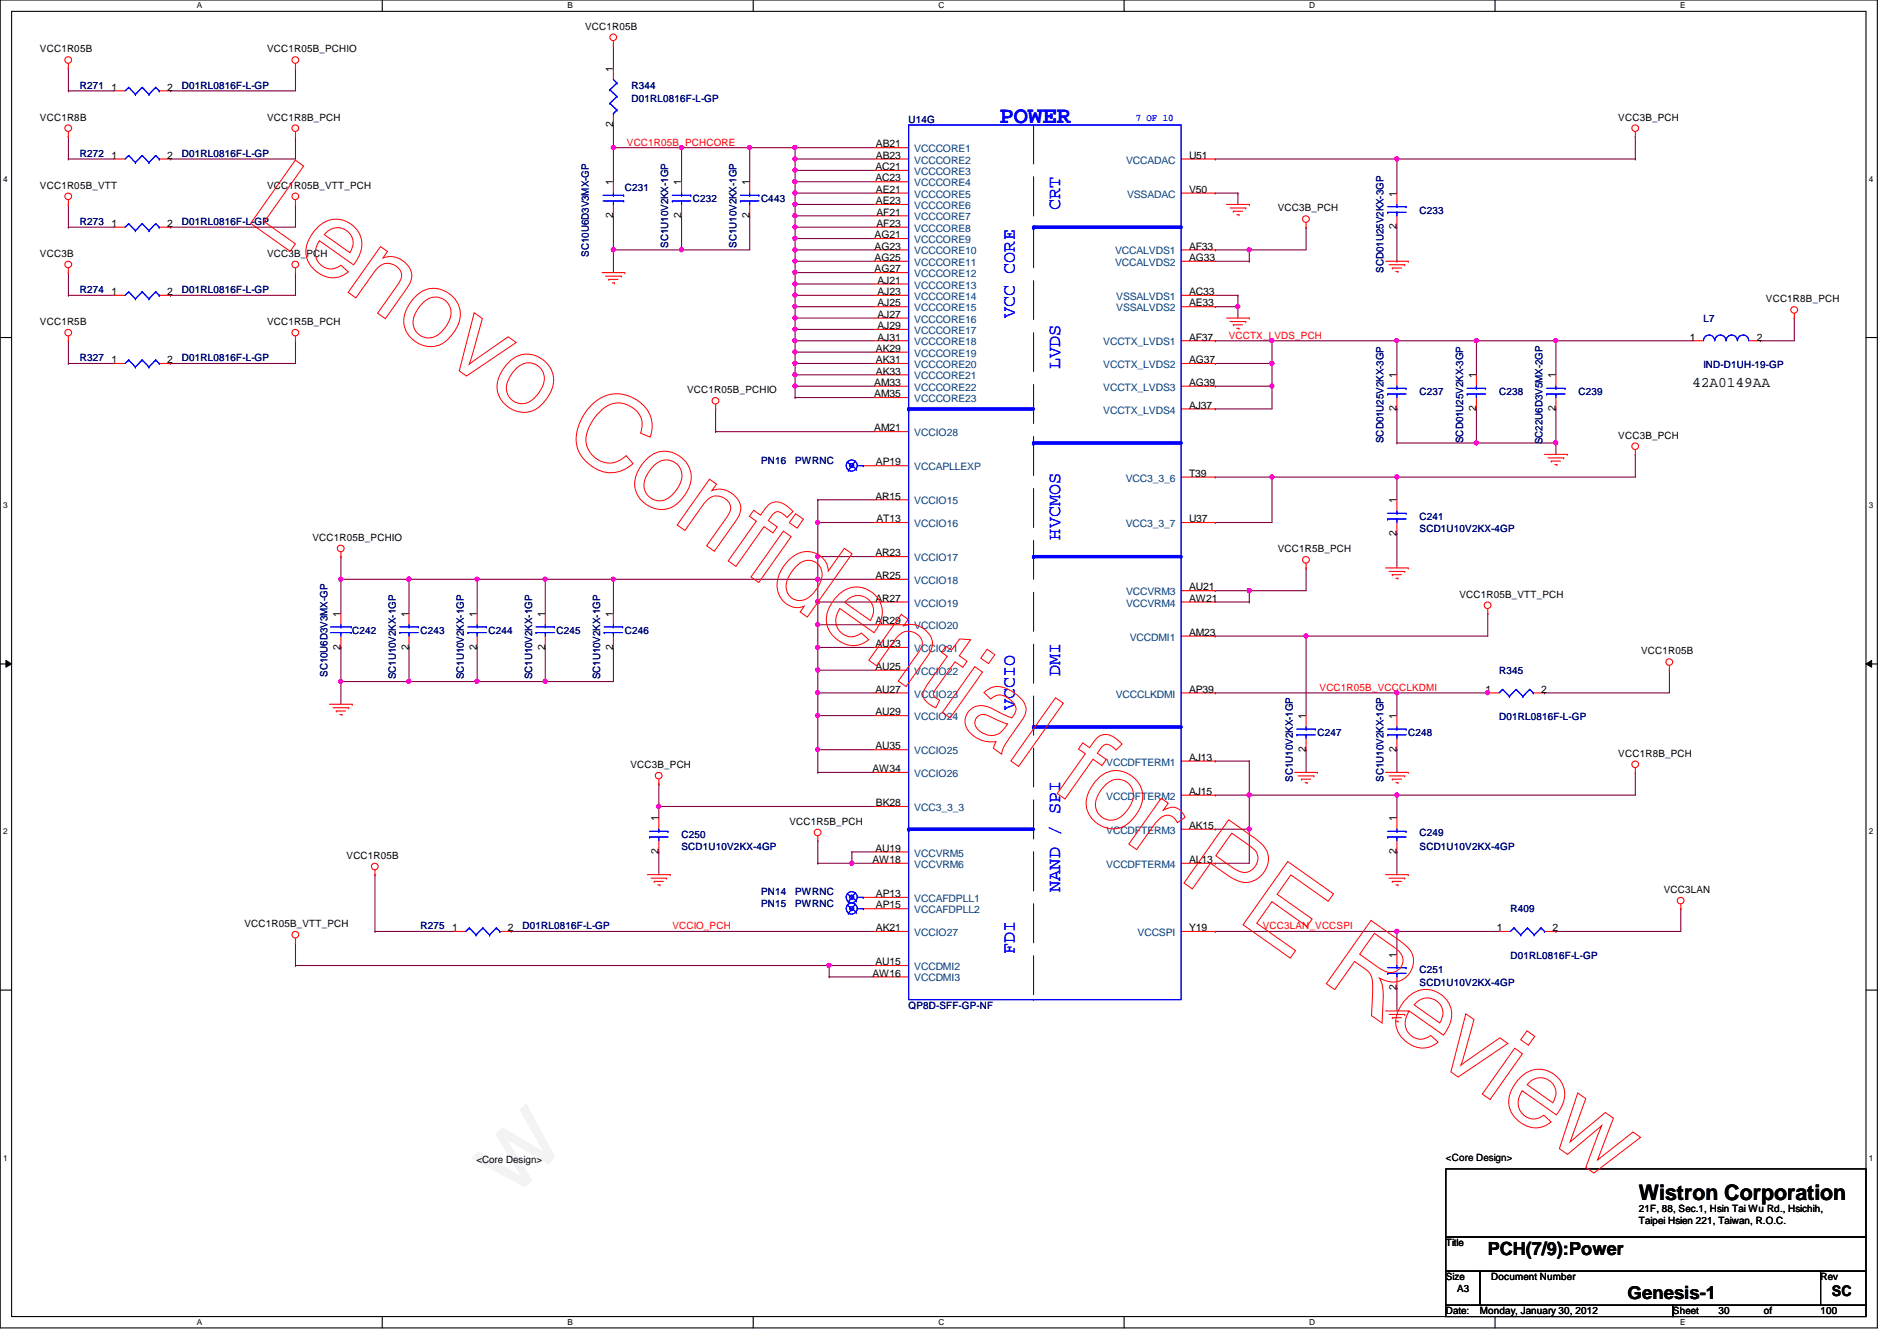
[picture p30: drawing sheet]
<svg xmlns="http://www.w3.org/2000/svg" width="297mm" height="210mm" viewBox="0 0 297 210" stroke-linecap="round" stroke-linejoin="round" font-family="sans-serif">
<defs><g id="words">
<text font-size="3.7" fill="#00f" x="156.5" y="19.2">POWER</text>
<text font-size="3.3" x="256.6" y="187.9">Wistron Corporation</text>
<g font-size="2.8" fill="#00f">
<text x="166" y="32.9" transform="rotate(-90 166 32.9)">CRT</text>
<text x="158.9" y="49.8" transform="rotate(-90 158.9 49.8)">VCC CORE</text>
<text x="166" y="57.8" transform="rotate(-90 166 57.8)">LVDS</text>
<text x="166" y="84.5" transform="rotate(-90 166 84.5)">HVCMOS</text>
<text x="166" y="105.8" transform="rotate(-90 166 105.8)">DMI</text>
<text x="158.9" y="111.1" transform="rotate(-90 158.9 111.1)">VCCIO</text>
<text x="166" y="139.6" transform="rotate(-90 166 139.6)">NAND / SPI</text>
<text x="158.9" y="149.4" transform="rotate(-90 158.9 149.4)">FDI</text>
</g>
<g font-size="2.8">
<text x="233" y="196.4">PCH(7/9):Power</text>
<text x="254.8" y="203.4">Genesis-1</text>
</g>
<g font-size="2.3">
<text x="265" y="60.5">42A0149AA</text>
<text x="286.8" y="202.9">SC</text>
</g>
<g font-size="1.6">
<text x="91.6" y="4.7">VCC1R05B</text>
<text x="6.3" y="8.2">VCC1R05B</text>
<text x="41.8" y="8.2">VCC1R05B_PCHIO</text>
<text x="96" y="11.2" transform="rotate(-90 96 11.2)">1</text>
<text x="17.5" y="14.2">1</text>
<text x="26.2" y="14.2">2</text>
<text x="6.3" y="18.9">VCC1R8B</text>
<text x="41.8" y="18.9">VCC1R8B_PCH</text>
<text x="96" y="19.9" transform="rotate(-90 96 19.9)">2</text>
<text x="137.2" y="23.1">AB21</text>
<text x="253.4" y="18.9">VCC3B_PCH</text>
<text x="6.3" y="29.5">VCC1R05B_VTT</text>
<text x="17.5" y="24.8">1</text>
<text x="26.2" y="24.8">2</text>
<text x="41.8" y="29.5">VCC1R05B_VTT_PCH</text>
<text x="96" y="29" transform="rotate(-90 96 29)">1</text>
<text x="106.7" y="29" transform="rotate(-90 106.7 29)">1</text>
<text x="117.3" y="29" transform="rotate(-90 117.3 29)">1</text>
<text x="137.1" y="26.6">AC21</text>
<text x="137.1" y="28.4">AC23</text>
<text x="137.2" y="24.8">AB23</text>
<text x="186.2" y="24.8">U51</text>
<text x="17.5" y="35.5">1</text>
<text x="26.2" y="35.5">2</text>
<text x="96" y="34.1" transform="rotate(-90 96 34.1)">2</text>
<text x="106.7" y="34.1" transform="rotate(-90 106.7 34.1)">2</text>
<text x="117.3" y="34.1" transform="rotate(-90 117.3 34.1)">2</text>
<text x="137.2" y="30.2">AE21</text>
<text x="137.2" y="32">AE23</text>
<text x="137.2" y="33.7">AF21</text>
<text x="137.2" y="35.5">AF23</text>
<text x="186.2" y="30.2">V50</text>
<text x="200.1" y="33.1">VCC3B_PCH</text>
<text x="218.7" y="35.9" transform="rotate(-90 218.7 35.9)">2</text>
<text x="218.7" y="30.8" transform="rotate(-90 218.7 30.8)">1</text>
<text x="6.3" y="40.2">VCC3B</text>
<text x="41.8" y="40.2">VCC3B_PCH</text>
<text x="136.9" y="37.3">AG21</text>
<text x="136.9" y="39.1">AG23</text>
<text x="136.9" y="40.9">AG25</text>
<text x="186.2" y="39.1">AF33</text>
<text x="186.2" y="40.9">AG33</text>
<text x="17.5" y="46.2">1</text>
<text x="26.2" y="46.2">2</text>
<text x="136.9" y="42.6">AG27</text>
<text x="137.4" y="44.4">AJ21</text>
<text x="137.4" y="46.2">AJ23</text>
<text x="137.4" y="48">AJ25</text>
<text x="186.2" y="46.2">AC33</text>
<text x="186.2" y="48">AE33</text>
<text x="276.5" y="47.3">VCC1R8B_PCH</text>
<text x="6.3" y="50.9">VCC1R5B</text>
<text x="41.8" y="50.9">VCC1R5B_PCH</text>
<text x="137.4" y="49.7">AJ27</text>
<text x="137.4" y="51.5">AJ29</text>
<text x="137.4" y="53.3">AJ31</text>
<text x="186.2" y="53.3">AF37</text>
<text x="264.6" y="53.3">1</text>
<text x="275.1" y="53.3">2</text>
<text x="17.5" y="56.9">1</text>
<text x="26.2" y="56.9">2</text>
<text x="137.2" y="55.1">AK29</text>
<text x="137.2" y="56.9">AK31</text>
<text x="137.2" y="58.6">AK33</text>
<text x="186.2" y="56.9">AG37</text>
<text x="218.7" y="59.2" transform="rotate(-90 218.7 59.2)">1</text>
<text x="231.1" y="59.2" transform="rotate(-90 231.1 59.2)">1</text>
<text x="243.6" y="59.2" transform="rotate(-90 243.6 59.2)">1</text>
<text x="107.6" y="61.6">VCC1R05B_PCHIO</text>
<text x="136.9" y="60.4">AM33</text>
<text x="136.9" y="62.2">AM35</text>
<text x="186.2" y="64">AJ37</text>
<text x="186.2" y="60.4">AG39</text>
<text x="218.7" y="64.3" transform="rotate(-90 218.7 64.3)">2</text>
<text x="231.1" y="64.3" transform="rotate(-90 231.1 64.3)">2</text>
<text x="243.6" y="64.3" transform="rotate(-90 243.6 64.3)">2</text>
<text x="136.9" y="67.5">AM21</text>
<text x="253.4" y="68.7">VCC3B_PCH</text>
<text x="137.2" y="72.9">AP19</text>
<text x="186.2" y="74.6">T39</text>
<text x="137.1" y="78.2">AR15</text>
<text x="137.2" y="81.7">AT13</text>
<text x="186.2" y="81.7">U37</text>
<text x="218.7" y="83.9" transform="rotate(-90 218.7 83.9)">2</text>
<text x="218.7" y="78.8" transform="rotate(-90 218.7 78.8)">1</text>
<text x="48.9" y="84.7">VCC1R05B_PCHIO</text>
<text x="137.1" y="87.1">AR23</text>
<text x="200.1" y="86.4">VCC1R5B_PCH</text>
<text x="137.1" y="90.6">AR25</text>
<text x="137.1" y="94.2">AR27</text>
<text x="186.2" y="92.4">AU21</text>
<text x="186.2" y="94.2">AW21</text>
<text x="228.5" y="93.6">VCC1R05B_VTT_PCH</text>
<text x="53.3" y="101.7" transform="rotate(-90 53.3 101.7)">2</text>
<text x="53.3" y="96.6" transform="rotate(-90 53.3 96.6)">1</text>
<text x="64" y="101.7" transform="rotate(-90 64 101.7)">2</text>
<text x="64" y="96.6" transform="rotate(-90 64 96.6)">1</text>
<text x="74.7" y="101.7" transform="rotate(-90 74.7 101.7)">2</text>
<text x="74.7" y="96.6" transform="rotate(-90 74.7 96.6)">1</text>
<text x="85.3" y="101.7" transform="rotate(-90 85.3 101.7)">2</text>
<text x="85.3" y="96.6" transform="rotate(-90 85.3 96.6)">1</text>
<text x="96" y="101.7" transform="rotate(-90 96 101.7)">2</text>
<text x="96" y="96.6" transform="rotate(-90 96 96.6)">1</text>
<text x="137.1" y="97.7">AR29</text>
<text x="137.1" y="101.3">AU23</text>
<text x="186.2" y="99.5">AM23</text>
<text x="137.1" y="104.9">AU25</text>
<text x="257" y="102.4">VCC1R05B</text>
<text x="137.1" y="108.4">AU27</text>
<text x="137.1" y="112">AU29</text>
<text x="186.2" y="108.4">AP39</text>
<text x="204.5" y="112.6" transform="rotate(-90 204.5 112.6)">1</text>
<text x="218.7" y="112.6" transform="rotate(-90 218.7 112.6)">1</text>
<text x="232.6" y="108.4">1</text>
<text x="241.3" y="108.4">2</text>
<text x="137.1" y="117.3">AU35</text>
<text x="186.2" y="119.1">AJ13</text>
<text x="204.5" y="117.7" transform="rotate(-90 204.5 117.7)">2</text>
<text x="218.7" y="117.7" transform="rotate(-90 218.7 117.7)">2</text>
<text x="253.4" y="118.4">VCC1R8B_PCH</text>
<text x="98.7" y="120.2">VCC3B_PCH</text>
<text x="136.6" y="120.9">AW34</text>
<text x="186.2" y="124.4">AJ15</text>
<text x="103.1" y="128.6" transform="rotate(-90 103.1 128.6)">1</text>
<text x="123.6" y="129.1">VCC1R5B_PCH</text>
<text x="137.2" y="126.2">BK28</text>
<text x="186.2" y="129.8">AK15</text>
<text x="218.7" y="128.6" transform="rotate(-90 218.7 128.6)">1</text>
<text x="54.3" y="134.5">VCC1R05B</text>
<text x="103.1" y="133.7" transform="rotate(-90 103.1 133.7)">2</text>
<text x="136.6" y="135.1">AW18</text>
<text x="137.1" y="133.3">AU19</text>
<text x="186.2" y="135.1">AL13</text>
<text x="218.7" y="133.7" transform="rotate(-90 218.7 133.7)">2</text>
<text x="137.2" y="140.4">AP13</text>
<text x="137.2" y="142.2">AP15</text>
<text x="260.5" y="139.8">VCC3LAN</text>
<text x="38.3" y="145.1">VCC1R05B_VTT_PCH</text>
<text x="70.8" y="145.8">1</text>
<text x="79.5" y="145.8">2</text>
<text x="137.2" y="145.8">AK21</text>
<text x="186.2" y="145.8">Y19</text>
<text x="218.7" y="149.9" transform="rotate(-90 218.7 149.9)">1</text>
<text x="234.4" y="145.8">1</text>
<text x="243.1" y="145.8">2</text>
<text x="136.6" y="152.9">AW16</text>
<text x="137.1" y="151.1">AU15</text>
<text x="218.7" y="155" transform="rotate(-90 218.7 155)">2</text>
<text x="74.6" y="182.1">&lt;Core Design&gt;</text>
<text x="226.4" y="181.7">&lt;Core Design&gt;</text>
<text x="256.6" y="189.7">21F, 88, Sec.1, Hsin Tai Wu Rd., Hsichih,</text>
<text x="256.6" y="191.6">Taipei Hsien 221, Taiwan, R.O.C.</text>
<text x="226.4" y="195.1">Title</text>
<text x="226.4" y="200.4">Size</text>
<text x="228.2" y="202.2">A3</text>
<text x="233.5" y="200.4">Document Number</text>
<text x="285.1" y="200.4">Rev</text>
<text x="226.4" y="205.7">Date:</text>
<text x="231.7" y="205.7">Monday, January 30, 2012</text>
<text x="262" y="205.7">Sheet</text>
<text x="269.1" y="205.7">30</text>
<text x="276.2" y="205.7">of</text>
<text x="285.1" y="205.7">100</text>
</g>
<g font-size="1.6" fill="#000080">
<text x="12.5" y="13.9">R271</text>
<text x="28.5" y="13.9">D01RL0816F-L-GP</text>
<text x="98.9" y="13.9">R344</text>
<text x="98.9" y="16">D01RL0816F-L-GP</text>
<text x="142.3" y="19.2">U14G</text>
<text x="12.5" y="24.6">R272</text>
<text x="28.5" y="24.6">D01RL0816F-L-GP</text>
<text x="97.8" y="29.9">C231</text>
<text x="12.5" y="35.2">R273</text>
<text x="28.5" y="35.2">D01RL0816F-L-GP</text>
<text x="108.5" y="31.7">C232</text>
<text x="119.2" y="31.7">C443</text>
<text x="222.3" y="33.4">C233</text>
<text x="92.2" y="40.2" transform="rotate(-90 92.2 40.2)">SC10U6D3V3MX-GP</text>
<text x="104.6" y="38.8" transform="rotate(-90 104.6 38.8)">SC1U10V2KX-1GP</text>
<text x="115.3" y="38.8" transform="rotate(-90 115.3 38.8)">SC1U10V2KX-1GP</text>
<text x="12.5" y="45.9">R274</text>
<text x="28.5" y="45.9">D01RL0816F-L-GP</text>
<text x="216.7" y="42.7" transform="rotate(-90 216.7 42.7)">SCD01U25V2KX-3GP</text>
<text x="266.7" y="50.3">L7</text>
<text x="12.5" y="56.6">R327</text>
<text x="28.5" y="56.6">D01RL0816F-L-GP</text>
<text x="266.7" y="57.6">IND-D1UH-19-GP</text>
<text x="222.3" y="61.9">C237</text>
<text x="234.7" y="61.9">C238</text>
<text x="247.2" y="61.9">C239</text>
<text x="216.7" y="69.3" transform="rotate(-90 216.7 69.3)">SCD01U25V2KX-3GP</text>
<text x="229.1" y="69.3" transform="rotate(-90 229.1 69.3)">SCD01U25V2KX-3GP</text>
<text x="241.6" y="69.5" transform="rotate(-90 241.6 69.5)">SC22U6D3V5MX-2GP</text>
<text x="119.2" y="72.6">PN16</text>
<text x="124.5" y="72.6">PWRNC</text>
<text x="222.3" y="81.4">C241</text>
<text x="222.3" y="83.2">SCD1U10V2KX-4GP</text>
<text x="55.2" y="99.2">C242</text>
<text x="65.8" y="99.2">C243</text>
<text x="76.5" y="99.2">C244</text>
<text x="87.2" y="99.2">C245</text>
<text x="97.8" y="99.2">C246</text>
<text x="51.3" y="106" transform="rotate(-90 51.3 106)">SC10U6D3V3MX-GP</text>
<text x="62" y="106.3" transform="rotate(-90 62 106.3)">SC1U10V2KX-1GP</text>
<text x="72.6" y="106.3" transform="rotate(-90 72.6 106.3)">SC1U10V2KX-1GP</text>
<text x="83.3" y="106.3" transform="rotate(-90 83.3 106.3)">SC1U10V2KX-1GP</text>
<text x="94" y="106.3" transform="rotate(-90 94 106.3)">SC1U10V2KX-1GP</text>
<text x="234.7" y="105.5">R345</text>
<text x="234.7" y="112.7">D01RL0816F-L-GP</text>
<text x="206.3" y="115.2">C247</text>
<text x="220.5" y="115.2">C248</text>
<text x="202.4" y="122.3" transform="rotate(-90 202.4 122.3)">SC1U10V2KX-1GP</text>
<text x="216.7" y="122.3" transform="rotate(-90 216.7 122.3)">SC1U10V2KX-1GP</text>
<text x="106.7" y="131.2">C250</text>
<text x="222.3" y="130.9">C249</text>
<text x="106.7" y="133">SCD1U10V2KX-4GP</text>
<text x="222.3" y="133">SCD1U10V2KX-4GP</text>
<text x="119.2" y="140.1">PN14</text>
<text x="119.2" y="141.9">PN15</text>
<text x="124.5" y="140.1">PWRNC</text>
<text x="124.5" y="141.9">PWRNC</text>
<text x="236.5" y="142.8">R409</text>
<text x="65.8" y="145.5">R275</text>
<text x="81.8" y="145.5">D01RL0816F-L-GP</text>
<text x="222.3" y="152.2">C251</text>
<text x="222.3" y="154.3">SCD1U10V2KX-4GP</text>
<text x="236.5" y="150.1">D01RL0816F-L-GP</text>
<text x="142.3" y="157.9">QP8D-SFF-GP-NF</text>
</g>
<g font-size="1.6" fill="#f00">
<text x="98.2" y="22.8">VCC1R05B_PCHCORE</text>
<text x="192.4" y="53">VCCTX_LVDS_PCH</text>
<text x="206.6" y="108.1">VCC1R05B_VCCCLKDMI</text>
<text x="105.3" y="145.5">VCCIO_PCH</text>
<text x="197.7" y="145.5">VCC3LAN_VCCSPI</text>
</g>
<g font-size="1.6" fill="#004080">
<text x="143.2" y="23.8">VCCCORE1</text>
<text x="143.2" y="25.6">VCCCORE2</text>
<text x="143.2" y="27.4">VCCCORE3</text>
<text x="143.2" y="29.2">VCCCORE4</text>
<text x="176.3" y="25.6">VCCADAC</text>
<text x="143.2" y="30.9">VCCCORE5</text>
<text x="143.2" y="32.7">VCCCORE6</text>
<text x="143.2" y="34.5">VCCCORE7</text>
<text x="176.5" y="30.9">VSSADAC</text>
<text x="143.2" y="36.3">VCCCORE8</text>
<text x="143.2" y="38.1">VCCCORE9</text>
<text x="143.2" y="39.8">VCCCORE10</text>
<text x="143.2" y="41.6">VCCCORE11</text>
<text x="174.6" y="39.8">VCCALVDS1</text>
<text x="174.6" y="41.6">VCCALVDS2</text>
<text x="143.2" y="43.4">VCCCORE12</text>
<text x="143.2" y="45.2">VCCCORE13</text>
<text x="143.2" y="46.9">VCCCORE14</text>
<text x="174.8" y="46.9">VSSALVDS1</text>
<text x="143.2" y="48.7">VCCCORE15</text>
<text x="143.2" y="50.5">VCCCORE16</text>
<text x="143.2" y="52.3">VCCCORE17</text>
<text x="174.8" y="48.7">VSSALVDS2</text>
<text x="143.2" y="54.1">VCCCORE18</text>
<text x="143.2" y="55.8">VCCCORE19</text>
<text x="143.2" y="57.6">VCCCORE20</text>
<text x="143.2" y="59.4">VCCCORE21</text>
<text x="172.8" y="54.1">VCCTX_LVDS1</text>
<text x="172.8" y="57.6">VCCTX_LVDS2</text>
<text x="143.2" y="61.2">VCCCORE22</text>
<text x="143.2" y="62.9">VCCCORE23</text>
<text x="172.8" y="64.7">VCCTX_LVDS4</text>
<text x="172.8" y="61.2">VCCTX_LVDS3</text>
<text x="143.2" y="68.3">VCCIO28</text>
<text x="143.2" y="73.6">VCCAPLLEXP</text>
<text x="176.3" y="75.4">VCC3_3_6</text>
<text x="143.2" y="79">VCCIO15</text>
<text x="143.2" y="82.5">VCCIO16</text>
<text x="176.3" y="82.5">VCC3_3_7</text>
<text x="143.2" y="87.8">VCCIO17</text>
<text x="143.2" y="91.4">VCCIO18</text>
<text x="143.2" y="95">VCCIO19</text>
<text x="176.3" y="93.2">VCCVRM3</text>
<text x="176.3" y="95">VCCVRM4</text>
<text x="143.2" y="98.5">VCCIO20</text>
<text x="176.9" y="100.3">VCCDMI1</text>
<text x="143.2" y="102.1">VCCIO21</text>
<text x="143.2" y="105.6">VCCIO22</text>
<text x="143.2" y="109.2">VCCIO23</text>
<text x="143.2" y="112.7">VCCIO24</text>
<text x="174.7" y="109.2">VCCCLKDMI</text>
<text x="143.2" y="118.1">VCCIO25</text>
<text x="173.2" y="119.8">VCCDFTERM1</text>
<text x="143.2" y="121.6">VCCIO26</text>
<text x="173.2" y="125.2">VCCDFTERM2</text>
<text x="143.2" y="127">VCC3_3_3</text>
<text x="173.2" y="130.5">VCCDFTERM3</text>
<text x="143.2" y="134.1">VCCVRM5</text>
<text x="143.2" y="135.8">VCCVRM6</text>
<text x="173.2" y="135.8">VCCDFTERM4</text>
<text x="143.2" y="141.2">VCCAFDPLL1</text>
<text x="143.2" y="143">VCCAFDPLL2</text>
<text x="143.2" y="146.5">VCCIO27</text>
<text x="178.1" y="146.5">VCCSPI</text>
<text x="143.2" y="151.8">VCCDMI2</text>
<text x="143.2" y="153.6">VCCDMI3</text>
</g>
<text font-size="1.6" fill="#00f" x="177.8" y="19">7 OF 10</text>
<g font-size="1.3">
<text x="30.8" y="1.3">A</text>
<text x="88.9" y="1.3">B</text>
<text x="146.9" y="1.3">C</text>
<text x="205" y="1.3">D</text>
<text x="263.1" y="1.3">E</text>
<text x=".5" y="28.4">4</text>
<text x="292.6" y="28.4">4</text>
<text x=".5" y="79.5">3</text>
<text x="292.6" y="79.5">3</text>
<text x=".5" y="130.6">2</text>
<text x="292.6" y="130.6">2</text>
<text x=".5" y="181.7">1</text>
<text x="292.6" y="181.7">1</text>
<text x="30.8" y="207.4">A</text>
<text x="88.9" y="207.4">B</text>
<text x="146.9" y="207.4">C</text>
<text x="205" y="207.4">D</text>
<text x="263.1" y="207.4">E</text>
</g>
</g></defs>
<path d="M0 0h294v207.9h-294zM1.8 1.8h290.4v204.3h-290.4z" fill="none" stroke="#000" stroke-width=".17"/>
<g fill="#fff">
<path d="M30.8 .2h.8v1.4h-.8z"/>
<path d="M30.8 206.2h.8v1.4h-.8z"/>
</g>
<path d="M59.9 0v1.8M59.9 206.1v1.8" fill="none" stroke="#000" stroke-width=".17"/>
<g fill="#fff">
<path d="M88.9 .2h.8v1.4h-.8z"/>
<path d="M88.9 206.2h.8v1.4h-.8z"/>
</g>
<path d="M117.9 0v1.8M117.9 206.1v1.8" fill="none" stroke="#000" stroke-width=".17"/>
<g fill="#fff">
<path d="M146.9 .2h.9v1.4h-.9z"/>
<path d="M146.9 206.2h.9v1.4h-.9z"/>
</g>
<path d="M176 0v1.8M176 206.1v1.8" fill="none" stroke="#000" stroke-width=".17"/>
<g fill="#fff">
<path d="M205 .2h.9v1.4h-.9z"/>
<path d="M205 206.2h.9v1.4h-.9z"/>
</g>
<path d="M234.1 0v1.8M234.1 206.1v1.8" fill="none" stroke="#000" stroke-width=".17"/>
<g fill="#fff">
<path d="M263.1 .2h.8v1.4h-.8z"/>
<path d="M263.1 206.2h.8v1.4h-.8z"/>
<path d="M.5 27.3h.7v1.4h-.7z"/>
<path d="M292.6 27.3h.7v1.4h-.7z"/>
<path d="M.5 78.4h.7v1.4h-.7z"/>
<path d="M292.6 78.4h.7v1.4h-.7z"/>
</g>
<path d="M0 52.8h1.8M292.2 52.8h1.8" fill="none" stroke="#000" stroke-width=".17"/>
<g fill="#fff">
<path d="M.5 129.5h.7v1.4h-.7z"/>
<path d="M292.6 129.5h.7v1.4h-.7z"/>
</g>
<path d="M0 103.9h1.8M292.2 103.9h1.8" fill="none" stroke="#000" stroke-width=".17"/>
<path d="M.9 103.4l.9 .5-.9 .5zM292.2 103.9l.9-.5v1z" fill="#000"/>
<path d="M.9 103.4l.9 .5-.9 .5zM292.2 103.9l.9-.5v1z" fill="none" stroke="#000" stroke-width=".16"/>
<g fill="#fff">
<path d="M.5 180.5h.7v1.4h-.7z"/>
<path d="M292.6 180.5h.7v1.4h-.7z"/>
</g>
<path d="M0 155h1.8M292.2 155h1.8" fill="none" stroke="#000" stroke-width=".17"/>
<path d="M10.7 21.3h.1M10.7 21.3v3.6M218.7 24.9h.1M218.7 24.9v5.3M128.1 117.3h.1M128.1 117.3h8.8M195.6 119.1h.1M195.6 119.1v5.4M190.3 135.1h.1M190.3 135.1h5.3M80 145.8h.1M80 145.8h56.9" fill="none" stroke="#800040" stroke-width=".17"/>
<circle cx="128" cy="117.3" r=".32" fill="#f0f"/>
<circle cx="128" cy="117.3" r=".32" fill="none" stroke="#f0f" stroke-width=".17"/>
<path d="M218.7 133.3h.1M218.7 124.5h.1M218.7 124.5v3.5M218.7 133.3v3.6" fill="none" stroke="#800040" stroke-width=".17"/>
<circle cx="218.7" cy="124.4" r=".32" fill="#f0f"/>
<circle cx="218.7" cy="124.4" r=".32" fill="none" stroke="#f0f" stroke-width=".17"/>
<path d="M195.6 124.5h.1M195.6 124.5h23.1" fill="none" stroke="#800040" stroke-width=".17"/>
<circle cx="195.6" cy="124.4" r=".32" fill="#f0f"/>
<circle cx="195.6" cy="124.4" r=".32" fill="none" stroke="#f0f" stroke-width=".17"/>
<path d="M128.1 112h.1M128.1 101.3h.1M128.1 112v5.3M128.1 101.3h8.8M256.1 120.9h.1M256.1 120.9v3.6" fill="none" stroke="#800040" stroke-width=".17"/>
<circle cx="128" cy="101.3" r=".32" fill="#f0f"/>
<circle cx="128" cy="101.3" r=".32" fill="none" stroke="#f0f" stroke-width=".17"/>
<path d="M128.1 97.8h.1M128.1 87.1h.1M128.1 97.8v3.5M128.1 87.1h8.8" fill="none" stroke="#800040" stroke-width=".17"/>
<circle cx="128" cy="87.1" r=".32" fill="#f0f"/>
<circle cx="128" cy="87.1" r=".32" fill="none" stroke="#f0f" stroke-width=".17"/>
<path d="M53.4 87.1h.1M53.4 90.7h.1M53.4 87.1v3.6M53.4 90.7h10.6M128.1 87.1h.1M128.1 87.1v3.6M64 101.3h.1M64 101.3v5.4M74.7 101.3h.1M74.7 101.3v5.4" fill="none" stroke="#800040" stroke-width=".17"/>
<circle cx="64" cy="90.7" r=".32" fill="#f0f"/>
<circle cx="64" cy="90.7" r=".32" fill="none" stroke="#f0f" stroke-width=".17"/>
<circle cx="53.4" cy="90.7" r=".32" fill="#f0f"/>
<circle cx="53.4" cy="90.7" r=".32" fill="none" stroke="#f0f" stroke-width=".17"/>
<path d="M74.7 90.7h.1M74.7 90.7v5.3M85.4 90.7h.1M85.4 90.7v5.3M85.4 90.7h10.7M96.1 90.7h.1M96.1 90.7v5.3" fill="none" stroke="#800040" stroke-width=".17"/>
<circle cx="85.4" cy="90.7" r=".32" fill="#f0f"/>
<circle cx="85.4" cy="90.7" r=".32" fill="none" stroke="#f0f" stroke-width=".17"/>
<path d="M64 90.7h.1M64 90.7v5.3M64 90.7h10.7" fill="none" stroke="#800040" stroke-width=".17"/>
<circle cx="64" cy="90.7" r=".32" fill="#f0f"/>
<circle cx="64" cy="90.7" r=".32" fill="none" stroke="#f0f" stroke-width=".17"/>
<path d="M53.4 106.7h.1M53.4 106.7v3.5M85.4 101.3h.1M85.4 106.7h.1M85.4 101.3v5.4M96.1 101.3h.1M96.1 101.3v5.4h-10.7" fill="none" stroke="#800040" stroke-width=".17"/>
<circle cx="85.4" cy="106.7" r=".32" fill="#f0f"/>
<circle cx="85.4" cy="106.7" r=".32" fill="none" stroke="#f0f" stroke-width=".17"/>
<path d="M53.4 90.7h.1M53.4 90.7v5.3M53.4 106.7h.1M53.4 106.7h10.6" fill="none" stroke="#800040" stroke-width=".17"/>
<circle cx="53.4" cy="106.7" r=".32" fill="#f0f"/>
<circle cx="53.4" cy="106.7" r=".32" fill="none" stroke="#f0f" stroke-width=".17"/>
<path d="M74.7 106.7h.1M74.7 106.7h10.7" fill="none" stroke="#800040" stroke-width=".17"/>
<circle cx="74.7" cy="106.7" r=".32" fill="#f0f"/>
<circle cx="74.7" cy="106.7" r=".32" fill="none" stroke="#f0f" stroke-width=".17"/>
<path d="M53.4 101.3h.1M53.4 101.3v5.4M64 106.7h.1M64 106.7h10.7" fill="none" stroke="#800040" stroke-width=".17"/>
<circle cx="64" cy="106.7" r=".32" fill="#f0f"/>
<circle cx="64" cy="106.7" r=".32" fill="none" stroke="#f0f" stroke-width=".17"/>
<path d="M74.7 90.7h.1M74.7 90.7h10.7" fill="none" stroke="#800040" stroke-width=".17"/>
<circle cx="74.7" cy="90.7" r=".32" fill="#f0f"/>
<circle cx="74.7" cy="90.7" r=".32" fill="none" stroke="#f0f" stroke-width=".17"/>
<path d="M124.5 44.4h.1M124.5 44.4h12.4M190.3 53.3h.1M190.3 53.3h8.9" fill="none" stroke="#800040" stroke-width=".17"/>
<circle cx="124.5" cy="44.4" r=".32" fill="#f0f"/>
<circle cx="124.5" cy="44.4" r=".32" fill="none" stroke="#f0f" stroke-width=".17"/>
<path d="M10.7 32h.1M10.7 35.6h.1M10.7 32v3.6M10.7 35.6h7.1M124.5 37.3h.1M124.5 37.3h12.4M103.2 133.3h.1M103.2 133.3v3.6" fill="none" stroke="#800040" stroke-width=".17"/>
<circle cx="124.5" cy="37.3" r=".32" fill="#f0f"/>
<circle cx="124.5" cy="37.3" r=".32" fill="none" stroke="#f0f" stroke-width=".17"/>
<path d="M124.5 30.2h.1M124.5 30.2h12.4" fill="none" stroke="#800040" stroke-width=".17"/>
<circle cx="124.5" cy="30.2" r=".32" fill="#f0f"/>
<circle cx="124.5" cy="30.2" r=".32" fill="none" stroke="#f0f" stroke-width=".17"/>
<path d="M124.5 51.6h.1M124.5 51.6h12.4M233 96h.1M233 96v3.6" fill="none" stroke="#800040" stroke-width=".17"/>
<circle cx="124.5" cy="51.5" r=".32" fill="#f0f"/>
<circle cx="124.5" cy="51.5" r=".32" fill="none" stroke="#f0f" stroke-width=".17"/>
<g fill="none" stroke="#800040" stroke-width=".17">
<path d="M10.7 14.2h.1M10.7 10.7h.1M10.7 14.2h7.1M10.7 10.7v3.5M190.3 24.9h.1M190.3 24.9h28.4M195.6 39.1h.1M195.6 39.1h8.9M124.5 49.8h.1M124.5 49.8v1.8M58.7 136.9h.1M58.7 136.9v8.9"/>
<path d="M190.3 124.5h.1M190.3 124.5h5.3M195.6 129.8h.1M195.6 129.8v5.3M58.7 145.8h.1M58.7 145.8h12.5"/>
</g>
<circle cx="195.6" cy="129.8" r=".32" fill="#f0f"/>
<circle cx="195.6" cy="129.8" r=".32" fill="none" stroke="#f0f" stroke-width=".17"/>
<path d="M190.3 48h.1M190.3 48h3.5M193.8 48h.1M193.8 48v1.8" fill="none" stroke="#800040" stroke-width=".17"/>
<circle cx="193.8" cy="48" r=".32" fill="#f0f"/>
<circle cx="193.8" cy="48" r=".32" fill="none" stroke="#f0f" stroke-width=".17"/>
<path d="M190.3 81.8h.1M190.3 81.8h8.9M128.1 104.9h.1M128.1 104.9h8.8" fill="none" stroke="#800040" stroke-width=".17"/>
<circle cx="128" cy="104.9" r=".32" fill="#f0f"/>
<circle cx="128" cy="104.9" r=".32" fill="none" stroke="#f0f" stroke-width=".17"/>
<path d="M128.1 90.7h.1M128.1 90.7h8.8M128.1 101.3h.1M128.1 101.3v3.6M218.7 145.8h.1M218.7 145.8v3.6" fill="none" stroke="#800040" stroke-width=".17"/>
<circle cx="128" cy="90.7" r=".32" fill="#f0f"/>
<circle cx="128" cy="90.7" r=".32" fill="none" stroke="#f0f" stroke-width=".17"/>
<path d="M124.5 33.8h.1M124.5 24.9h.1M124.5 24.9v1.8M124.5 33.8v1.8M128.1 117.3h.1M128.1 117.3v3.6" fill="none" stroke="#800040" stroke-width=".17"/>
<circle cx="124.5" cy="24.9" r=".32" fill="#f0f"/>
<circle cx="124.5" cy="24.9" r=".32" fill="none" stroke="#f0f" stroke-width=".17"/>
<g fill="none" stroke="#800040" stroke-width=".17">
<path d="M117.4 23.1h.1M117.4 23.1h7.1M124.5 32h.1M124.5 28.4h.1M124.5 30.2h.1M124.5 28.4v5.4M124.5 40.9h.1M124.5 48h.1M124.5 42.7h.1M124.5 44.4h.1M124.5 40.9v5.3M124.5 48v1.8"/>
<path d="M195.6 124.5h.1M195.6 124.5v5.3"/>
</g>
<circle cx="195.6" cy="124.4" r=".32" fill="#f0f"/>
<circle cx="195.6" cy="124.4" r=".32" fill="none" stroke="#f0f" stroke-width=".17"/>
<path d="M218.7 108.5h.1M218.7 108.5h14.3" fill="none" stroke="#800040" stroke-width=".17"/>
<circle cx="232.9" cy="108.4" r=".32" fill="#f0f"/>
<circle cx="232.9" cy="108.4" r=".32" fill="none" stroke="#f0f" stroke-width=".17"/>
<circle cx="218.7" cy="108.4" r=".32" fill="#f0f"/>
<circle cx="218.7" cy="108.4" r=".32" fill="none" stroke="#f0f" stroke-width=".17"/>
<path d="M124.5 39.1h.1M124.5 37.3h.1M124.5 37.3v3.6M199.2 56.9h.1M199.2 56.9v3.6" fill="none" stroke="#800040" stroke-width=".17"/>
<circle cx="199.2" cy="56.9" r=".32" fill="#f0f"/>
<circle cx="199.2" cy="56.9" r=".32" fill="none" stroke="#f0f" stroke-width=".17"/>
<path d="M124.5 26.7h.1M124.5 26.7v1.7" fill="none" stroke="#800040" stroke-width=".17"/>
<circle cx="124.5" cy="26.6" r=".32" fill="#f0f"/>
<circle cx="124.5" cy="26.6" r=".32" fill="none" stroke="#f0f" stroke-width=".17"/>
<path d="M124.5 35.6h.1M124.5 35.6v1.7" fill="none" stroke="#800040" stroke-width=".17"/>
<circle cx="124.5" cy="35.5" r=".32" fill="#f0f"/>
<circle cx="124.5" cy="35.5" r=".32" fill="none" stroke="#f0f" stroke-width=".17"/>
<path d="M124.5 23.1h.1M124.5 23.1v1.8" fill="none" stroke="#800040" stroke-width=".17"/>
<circle cx="124.5" cy="23.1" r=".32" fill="#f0f"/>
<circle cx="124.5" cy="23.1" r=".32" fill="none" stroke="#f0f" stroke-width=".17"/>
<path d="M103.2 126.2h.1M103.2 126.2h33.7M218.7 124.5h.1M218.7 124.5h37.4" fill="none" stroke="#800040" stroke-width=".17"/>
<circle cx="103.1" cy="126.2" r=".32" fill="#f0f"/>
<circle cx="103.1" cy="126.2" r=".32" fill="none" stroke="#f0f" stroke-width=".17"/>
<path d="M124.5 46.2h.1M124.5 46.2h12.4M199.2 53.3h.1M199.2 53.3v3.6M128.1 78.2h.1M128.1 78.2h8.8M190.3 64h.1M190.3 64h8.9M103.2 122.7h.1M103.2 122.7v3.5" fill="none" stroke="#800040" stroke-width=".17"/>
<circle cx="124.5" cy="46.2" r=".32" fill="#f0f"/>
<circle cx="124.5" cy="46.2" r=".32" fill="none" stroke="#f0f" stroke-width=".17"/>
<path d="M124.5 39.1h.1M124.5 39.1h12.4" fill="none" stroke="#800040" stroke-width=".17"/>
<circle cx="124.5" cy="39.1" r=".32" fill="#f0f"/>
<circle cx="124.5" cy="39.1" r=".32" fill="none" stroke="#f0f" stroke-width=".17"/>
<path d="M26.7 35.6h.1M46.3 32h.1M46.3 32v3.6h-19.6M124.5 32h.1M124.5 32h12.4M103.2 126.2h.1M103.2 126.2v1.8" fill="none" stroke="#800040" stroke-width=".17"/>
<circle cx="124.5" cy="32" r=".32" fill="#f0f"/>
<circle cx="124.5" cy="32" r=".32" fill="none" stroke="#f0f" stroke-width=".17"/>
<path d="M124.5 24.9h.1M124.5 24.9h12.4M129.8 151.1h.1M129.8 151.1h7.1" fill="none" stroke="#800040" stroke-width=".17"/>
<circle cx="129.8" cy="151.1" r=".32" fill="#f0f"/>
<circle cx="129.8" cy="151.1" r=".32" fill="none" stroke="#f0f" stroke-width=".17"/>
<g fill="none" stroke="#800040" stroke-width=".17">
<path d="M26.7 24.9h.1M46.3 21.3h.1M46.3 21.3v3.6h-19.6M112.1 64h.1M112.1 67.6h.1M112.1 64v3.6M112.1 67.6h24.8M190.3 74.7h.1M190.3 74.7h8.9M199.2 74.7h.1M199.2 74.7v7.1M190.3 99.6h.1"/>
<path d="M190.3 99.6h14.2M128.1 108.5h.1M128.1 108.5h8.8M190.3 129.8h.1M190.3 129.8h5.3"/>
</g>
<circle cx="128" cy="108.4" r=".32" fill="#f0f"/>
<circle cx="128" cy="108.4" r=".32" fill="none" stroke="#f0f" stroke-width=".17"/>
<g fill="none" stroke="#800040" stroke-width=".17">
<path d="M218.7 53.3h.1M218.7 53.3h12.5M231.2 53.3h.1M231.2 53.3v5.4M275.6 53.3h.1M281 49.8h.1M281 49.8v3.5h-5.4M218.7 64h.1M218.7 64v5.3M231.2 64h.1M231.2 64v5.3M128.1 104.9h.1"/>
<path d="M128.1 104.9v3.6M218.7 117.3h.1M218.7 117.3v3.6"/>
</g>
<circle cx="231.2" cy="53.3" r=".32" fill="#f0f"/>
<circle cx="231.2" cy="53.3" r=".32" fill="none" stroke="#f0f" stroke-width=".17"/>
<path d="M218.7 53.3h.1M218.7 53.3v5.4M231.2 53.3h.1M231.2 53.3h33.8M243.6 53.3h.1M243.6 53.3v5.4" fill="none" stroke="#800040" stroke-width=".17"/>
<circle cx="243.6" cy="53.3" r=".32" fill="#f0f"/>
<circle cx="243.6" cy="53.3" r=".32" fill="none" stroke="#f0f" stroke-width=".17"/>
<path d="M190.3 56.9h.1M190.3 56.9h8.9M199.2 60.5h.1M199.2 60.5v3.5" fill="none" stroke="#800040" stroke-width=".17"/>
<circle cx="199.2" cy="60.4" r=".32" fill="#f0f"/>
<circle cx="199.2" cy="60.4" r=".32" fill="none" stroke="#f0f" stroke-width=".17"/>
<path d="M128.1 94.2h.1M128.1 94.2h8.8" fill="none" stroke="#800040" stroke-width=".17"/>
<circle cx="128" cy="94.2" r=".32" fill="#f0f"/>
<circle cx="128" cy="94.2" r=".32" fill="none" stroke="#f0f" stroke-width=".17"/>
<path d="M124.5 48h.1M124.5 46.2h.1M124.5 48h12.4M124.5 46.2v1.8M128.1 78.2h.1M128.1 78.2v3.6M128.1 90.7h.1M128.1 90.7v3.5M128.1 120.9h.1M128.1 120.9h8.8" fill="none" stroke="#800040" stroke-width=".17"/>
<circle cx="124.5" cy="48" r=".32" fill="#f0f"/>
<circle cx="124.5" cy="48" r=".32" fill="none" stroke="#f0f" stroke-width=".17"/>
<path d="M124.5 40.9h.1M124.5 40.9h12.4" fill="none" stroke="#800040" stroke-width=".17"/>
<circle cx="124.5" cy="40.9" r=".32" fill="#f0f"/>
<circle cx="124.5" cy="40.9" r=".32" fill="none" stroke="#f0f" stroke-width=".17"/>
<path d="M124.5 33.8h.1M124.5 33.8h12.4" fill="none" stroke="#800040" stroke-width=".17"/>
<circle cx="124.5" cy="33.8" r=".32" fill="#f0f"/>
<circle cx="124.5" cy="33.8" r=".32" fill="none" stroke="#f0f" stroke-width=".17"/>
<path d="M96.1 23.1h.1M96.1 23.1v5.3M124.5 26.7h.1M124.5 26.7h12.4" fill="none" stroke="#800040" stroke-width=".17"/>
<circle cx="96" cy="23.1" r=".32" fill="#f0f"/>
<circle cx="96" cy="23.1" r=".32" fill="none" stroke="#f0f" stroke-width=".17"/>
<path d="M96.1 23.1h.1M96.1 23.1h10.6" fill="none" stroke="#800040" stroke-width=".17"/>
<circle cx="106.7" cy="23.1" r=".32" fill="#f0f"/>
<circle cx="106.7" cy="23.1" r=".32" fill="none" stroke="#f0f" stroke-width=".17"/>
<path d="M96.1 19.6h.1M96.1 19.6v3.5M96.1 39.1h.1M96.1 39.1v3.6M106.7 23.1h.1M106.7 23.1v5.3M124.5 23.1h.1M124.5 23.1h12.4" fill="none" stroke="#800040" stroke-width=".17"/>
<circle cx="96" cy="39.1" r=".32" fill="#f0f"/>
<circle cx="96" cy="39.1" r=".32" fill="none" stroke="#f0f" stroke-width=".17"/>
<path d="M96.1 39.1h.1M96.1 33.8h.1M96.1 33.8v5.3M106.7 33.8h.1M106.7 33.8v5.3h-10.6M128.1 131.6h.1M128.1 131.6v3.5M133.4 135.1h.1M133.4 135.1h3.5" fill="none" stroke="#800040" stroke-width=".17"/>
<circle cx="133.4" cy="135.1" r=".32" fill="#f0f"/>
<circle cx="133.4" cy="135.1" r=".32" fill="none" stroke="#f0f" stroke-width=".17"/>
<path d="M10.7 24.9h.1M10.7 24.9h7.1M199.2 74.7h.1M199.2 74.7h19.5" fill="none" stroke="#800040" stroke-width=".17"/>
<circle cx="218.7" cy="74.6" r=".32" fill="#f0f"/>
<circle cx="218.7" cy="74.6" r=".32" fill="none" stroke="#f0f" stroke-width=".17"/>
<circle cx="199.2" cy="74.6" r=".32" fill="#f0f"/>
<circle cx="199.2" cy="74.6" r=".32" fill="none" stroke="#f0f" stroke-width=".17"/>
<path d="M256.1 71.1h.1M256.1 71.1v3.6M204.5 99.6h.1M204.5 99.6h28.5M190.3 119.1h.1M190.3 119.1h5.3" fill="none" stroke="#800040" stroke-width=".17"/>
<circle cx="204.5" cy="99.5" r=".32" fill="#f0f"/>
<circle cx="204.5" cy="99.5" r=".32" fill="none" stroke="#f0f" stroke-width=".17"/>
<path d="M195.6 92.5h.1M195.6 92.5h8.9M204.5 99.6h.1M204.5 99.6v12.4M204.5 117.3h.1M204.5 117.3v3.6" fill="none" stroke="#800040" stroke-width=".17"/>
<circle cx="195.6" cy="92.4" r=".32" fill="#f0f"/>
<circle cx="195.6" cy="92.4" r=".32" fill="none" stroke="#f0f" stroke-width=".17"/>
<path d="M204.5 88.9h.1M204.5 88.9v3.6M128.1 112h.1M128.1 112h8.8" fill="none" stroke="#800040" stroke-width=".17"/>
<circle cx="128" cy="112" r=".32" fill="#f0f"/>
<circle cx="128" cy="112" r=".32" fill="none" stroke="#f0f" stroke-width=".17"/>
<path d="M190.3 60.5h.1M190.3 60.5h8.9M218.7 74.7h.1M218.7 74.7v3.5M128.1 97.8h.1M128.1 97.8h8.8M218.7 83.6h.1M218.7 83.6v5.3M128.1 108.5h.1M128.1 108.5v3.5M218.7 108.5h.1M218.7 108.5v3.5" fill="none" stroke="#800040" stroke-width=".17"/>
<circle cx="128" cy="97.8" r=".32" fill="#f0f"/>
<circle cx="128" cy="97.8" r=".32" fill="none" stroke="#f0f" stroke-width=".17"/>
<path d="M128.1 94.2h.1M128.1 94.2v3.6M190.3 145.8h.1M190.3 145.8h28.4M218.7 154.7h.1M218.7 154.7v3.5" fill="none" stroke="#800040" stroke-width=".17"/>
<circle cx="218.7" cy="145.8" r=".32" fill="#f0f"/>
<circle cx="218.7" cy="145.8" r=".32" fill="none" stroke="#f0f" stroke-width=".17"/>
<path d="M128.1 81.8h.1M128.1 81.8h8.8" fill="none" stroke="#800040" stroke-width=".17"/>
<circle cx="128" cy="81.8" r=".32" fill="#f0f"/>
<circle cx="128" cy="81.8" r=".32" fill="none" stroke="#f0f" stroke-width=".17"/>
<path d="M124.5 49.8h.1M124.5 49.8h12.4M128.1 81.8h.1M128.1 81.8v5.3M218.7 145.8h.1M218.7 145.8h16" fill="none" stroke="#800040" stroke-width=".17"/>
<circle cx="124.5" cy="49.8" r=".32" fill="#f0f"/>
<circle cx="124.5" cy="49.8" r=".32" fill="none" stroke="#f0f" stroke-width=".17"/>
<path d="M124.5 42.7h.1M124.5 42.7h12.4" fill="none" stroke="#800040" stroke-width=".17"/>
<circle cx="124.5" cy="42.6" r=".32" fill="#f0f"/>
<circle cx="124.5" cy="42.6" r=".32" fill="none" stroke="#f0f" stroke-width=".17"/>
<path d="M124.5 35.6h.1M124.5 28.4h.1M124.5 35.6h12.4M124.5 28.4h12.4" fill="none" stroke="#800040" stroke-width=".17"/>
<circle cx="124.5" cy="28.4" r=".32" fill="#f0f"/>
<circle cx="124.5" cy="28.4" r=".32" fill="none" stroke="#f0f" stroke-width=".17"/>
<g fill="none" stroke="#800040" stroke-width=".17">
<path d="M26.7 14.2h.1M46.3 10.7h.1M46.3 10.7v3.5h-19.6M256.1 21.3h.1M256.1 21.3v3.6M10.7 42.7h.1M10.7 46.2h.1M10.7 42.7v3.5M10.7 46.2h7.1M26.7 46.2h.1M46.3 42.7h.1M46.3 42.7v3.5h-19.6"/>
<path d="M96.1 90.7h.1M96.1 90.7h32"/>
</g>
<circle cx="96" cy="90.7" r=".32" fill="#f0f"/>
<circle cx="96" cy="90.7" r=".32" fill="none" stroke="#f0f" stroke-width=".17"/>
<path d="M190.3 30.2h.1M190.3 30.2h3.5M193.8 30.2h.1M193.8 30.2v1.8M199.2 53.3h.1M199.2 53.3h19.5M46.3 147.6h.1M46.3 147.6v3.5" fill="none" stroke="#800040" stroke-width=".17"/>
<circle cx="218.7" cy="53.3" r=".32" fill="#f0f"/>
<circle cx="218.7" cy="53.3" r=".32" fill="none" stroke="#f0f" stroke-width=".17"/>
<circle cx="199.2" cy="53.3" r=".32" fill="#f0f"/>
<circle cx="199.2" cy="53.3" r=".32" fill="none" stroke="#f0f" stroke-width=".17"/>
<path d="M218.7 69.3h.1M218.7 69.3h24.9M231.2 69.3h.1M243.6 69.3h.1M243.6 69.3v1.8" fill="none" stroke="#800040" stroke-width=".17"/>
<circle cx="243.6" cy="69.3" r=".32" fill="#f0f"/>
<circle cx="243.6" cy="69.3" r=".32" fill="none" stroke="#f0f" stroke-width=".17"/>
<circle cx="231.2" cy="69.3" r=".32" fill="#f0f"/>
<circle cx="231.2" cy="69.3" r=".32" fill="none" stroke="#f0f" stroke-width=".17"/>
<g fill="none" stroke="#800040" stroke-width=".17">
<path d="M96.1 7.1h.1M96.1 7.1v3.6M106.7 39.1h.1M106.7 39.1h10.7M204.5 35.6h.1M204.5 35.6v3.5M10.7 53.3h.1M10.7 56.9h.1M10.7 53.3v3.6M10.7 56.9h7.1M26.7 56.9h.1M46.3 53.3h.1"/>
<path d="M46.3 53.3v3.6h-19.6M218.7 74.7h.1M218.7 74.7h37.4M243.6 64h.1M243.6 64v5.3M241.8 108.5h.1M261.4 104.9h.1M261.4 104.9v3.6h-19.6M243.6 145.8h.1M263.2 142.2h.1M263.2 142.2v3.6h-19.6"/>
</g>
<circle cx="106.7" cy="39.1" r=".32" fill="#f0f"/>
<circle cx="106.7" cy="39.1" r=".32" fill="none" stroke="#f0f" stroke-width=".17"/>
<path d="M106.7 23.1h.1M106.7 23.1h10.7M117.4 23.1h.1M117.4 23.1v5.3" fill="none" stroke="#800040" stroke-width=".17"/>
<circle cx="117.4" cy="23.1" r=".32" fill="#f0f"/>
<circle cx="117.4" cy="23.1" r=".32" fill="none" stroke="#f0f" stroke-width=".17"/>
<g fill="none" stroke="#800040" stroke-width=".17">
<path d="M117.4 33.8h.1M117.4 33.8v5.3M124.5 55.1h.1M124.5 55.1h12.4M128.1 135.1h.1M128.1 135.1h5.3M133.4 133.3h.1M133.4 135.1h.1M133.4 133.3h3.5M133.4 133.3v1.8M46.3 151.1h.1M46.3 151.1h83.5"/>
<path d="M129.8 152.9h.1M129.8 151.1h.1M129.8 152.9h7.1M129.8 151.1v1.8"/>
</g>
<circle cx="124.5" cy="55.1" r=".32" fill="#f0f"/>
<circle cx="124.5" cy="55.1" r=".32" fill="none" stroke="#f0f" stroke-width=".17"/>
<path d="M124.5 51.6h.1M124.5 58.7h.1M124.5 53.3h.1M124.5 55.1h.1M124.5 56.9h.1M124.5 51.6v5.3M124.5 58.7v3.5M124.5 56.9h12.4M124.5 62.2h.1M124.5 60.5h.1M124.5 62.2h12.4" fill="none" stroke="#800040" stroke-width=".17"/>
<circle cx="124.5" cy="56.9" r=".32" fill="#f0f"/>
<circle cx="124.5" cy="56.9" r=".32" fill="none" stroke="#f0f" stroke-width=".17"/>
<path d="M124.5 58.7h.1M124.5 56.9h.1M124.5 58.7h12.4M124.5 56.9v1.8" fill="none" stroke="#800040" stroke-width=".17"/>
<circle cx="124.5" cy="58.6" r=".32" fill="#f0f"/>
<circle cx="124.5" cy="58.6" r=".32" fill="none" stroke="#f0f" stroke-width=".17"/>
<path d="M124.5 60.5h.1M124.5 60.5h12.4" fill="none" stroke="#800040" stroke-width=".17"/>
<circle cx="124.5" cy="60.4" r=".32" fill="#f0f"/>
<circle cx="124.5" cy="60.4" r=".32" fill="none" stroke="#f0f" stroke-width=".17"/>
<path d="M124.5 53.3h.1M124.5 53.3h12.4" fill="none" stroke="#800040" stroke-width=".17"/>
<circle cx="124.5" cy="53.3" r=".32" fill="#f0f"/>
<circle cx="124.5" cy="53.3" r=".32" fill="none" stroke="#f0f" stroke-width=".17"/>
<path d="M195.6 39.1h.1M195.6 39.1v1.8M190.3 40.9h5.3M195.6 40.9h.1" fill="none" stroke="#800040" stroke-width=".17"/>
<circle cx="195.6" cy="39.1" r=".32" fill="#f0f"/>
<circle cx="195.6" cy="39.1" r=".32" fill="none" stroke="#f0f" stroke-width=".17"/>
<g fill="none" stroke="#800040" stroke-width=".17">
<path d="M190.3 39.1h.1M190.3 39.1h5.3M218.7 24.9h37.4M256.1 24.9h.1M190.3 46.2h3.5M193.8 46.2h.1M193.8 48h.1M193.8 46.2v1.8M190.3 92.5h.1M190.3 94.2h5.3M190.3 92.5h5.3M195.6 94.2h.1"/>
<path d="M195.6 92.5h.1M195.6 92.5v1.7M190.3 108.5h.1M190.3 108.5h28.4"/>
</g>
<circle cx="218.7" cy="24.9" r=".32" fill="#f0f"/>
<circle cx="218.7" cy="24.9" r=".32" fill="none" stroke="#f0f" stroke-width=".17"/>
<path d="M218.7 35.6v5.3M218.7 40.9h.1" fill="none" stroke="#800040" stroke-width=".17"/>
<g fill="none" stroke="#f00" stroke-width=".17">
<path d="M10.7 10.7h.1M10.7 9.9v.8M17.8 14.2h1.8M24.9 14.2h1.8M46.3 10.7h.1M46.3 9.9v.8M96.1 7.1h.1M96.1 6.4v.7M96.1 10.7v1.7M96.1 17.8v1.8M10.7 21.3h.1M10.7 32h.1"/>
<path d="M10.7 20.6v.7M10.7 31.3v.7M17.8 24.9h1.8M17.8 35.6h1.8M24.9 24.9h1.8M24.9 35.6h1.8M46.3 21.3h.1M46.3 32h.1M46.3 20.6v.7M46.3 31.3v.7M106.7 28.4v1.8M106.7 32v1.8"/>
<path d="M136.9 32h5.4M136.9 24.9h5.4M136.9 35.6h5.4M136.9 23.1h5.4M136.9 26.7h5.4M136.9 28.4h5.4M136.9 30.2h5.4M136.9 33.8h5.4M136.9 37.3h5.4M136.9 39.1h5.4M185 24.9h5.3M185 30.2h5.3"/>
<path d="M185 39.1h5.3M192.1 32h3.5M192.6 32.6h2.5M193.1 33.1h.1M193.1 33.1h1.5M193.7 33.6h.3M194 33.6h.1M195.1 32.6h.1M195.6 32h.1M204.5 35.6h.1M204.5 34.8v.8M218.7 30.2v1.8"/>
<path d="M218.7 33.8v1.8M256.1 21.3h.1M256.1 20.6v.7M10.7 42.7h.1M10.7 53.3h.1M10.7 42v.7M10.7 52.6v.7M17.8 56.9h1.8M17.8 46.2h1.8M24.9 56.9h1.8M24.9 46.2h1.8M46.3 42.7h.1"/>
<path d="M46.3 53.3h.1M46.3 42v.7M46.3 52.6v.7M94.3 42.7h3.5M94.8 43.2h2.5M95.3 43.7h.1M95.3 43.7h1.5M95.9 44.3h.3M96.2 44.3h.1M97.3 43.2h.1M97.8 42.7h.1M136.9 49.8h5.4"/>
<path d="M136.9 42.7h5.4M136.9 40.9h5.4M136.9 53.3h5.4M136.9 56.9h5.4M136.9 46.2h5.4M136.9 44.4h5.4M136.9 48h5.4M136.9 51.6h5.4M136.9 55.1h5.4M136.9 58.7h5.4M185 40.9h5.3M185 53.3h5.3"/>
<path d="M185 56.9h5.3M185 46.2h5.3M185 48h5.3M192.1 49.8h3.5M192.6 50.3h2.5M193.1 50.8h.1M193.1 50.8h1.5M193.7 51.4h.3M194 51.4h.1M195.1 50.3h.1M195.6 49.8h.1M217 40.9h3.5"/>
<path d="M217.5 41.4h2.5M218 42h.1M218 42h1.5M218.6 42.5h.3M218.7 58.7v1.8M218.9 42.5h.1M220 41.4h.1M220.5 40.9h.1M231.2 58.7v1.8M243.6 58.7v1.8M265 53.3h1.7M273.9 53.3h1.7"/>
<path d="M281 49.8h.1M281 49.1v.7M112.1 64h.1M112.1 63.3v.7M136.9 78.2h5.4M136.9 72.9h5.4M136.9 67.6h5.4M136.9 60.5h5.4M136.9 62.2h5.4M185 64h5.3M185 60.5h5.3M185 74.7h5.3"/>
<path d="M218.7 62.2v1.8M218.7 78.2v1.8M231.2 62.2v1.8M241.8 71.1h3.6M242.4 71.7h2.5M242.9 72.2h.1M242.9 72.2h1.4M243.5 72.7h.3M243.6 62.2v1.8M243.8 72.7h.1M244.9 71.7h.1M245.4 71.1h.1"/>
<path d="M256.1 71.1h.1M256.1 70.4v.7M53.4 87.1h.1M53.4 86.4v.7M53.4 96v1.8M53.4 99.6v1.7M64 96v1.8M64 99.6v1.7M85.4 96v1.8M85.4 99.6v1.7M96.1 96v1.8M96.1 99.6v1.7"/>
<path d="M136.9 87.1h5.4M136.9 90.7h5.4M136.9 94.2h5.4M136.9 97.8h5.4M136.9 81.8h5.4M185 94.2h5.3M185 81.8h5.3M185 92.5h5.3M185 99.6h5.3M204.5 88.9h.1M204.5 88.2v.7M217 88.9h3.5"/>
<path d="M217.5 89.5h2.5M218 90h.1M218 90h1.5M218.6 90.5h.3M218.7 81.8v1.8M218.9 90.5h.1M220 89.5h.1M220.5 88.9h.1M233 96h.1M233 95.3v.7M51.6 110.2h3.6M52.2 110.8h2.4"/>
<path d="M52.7 111.3h.1M52.7 111.3h1.4M53.2 111.8h.3M53.5 111.8h.1M54.6 110.8h.1M55.2 110.2h.1M136.9 108.5h5.4M136.9 112h5.4M136.9 101.3h5.4M136.9 104.9h5.4M136.9 117.3h5.4M185 108.5h5.3"/>
<path d="M185 119.1h5.3M204.5 112v1.8M204.5 115.6v1.7M218.7 112v1.8M218.7 115.6v1.7M233 108.5h1.7M240.1 108.5h1.7M261.4 104.9h.1M261.4 104.2v.7M58.7 136.9h.1M58.7 136.2v.7M101.4 136.9h3.5"/>
<path d="M101.9 137.5h2.5M102.4 138h.1M102.4 138h1.5M103 138.5h.3M103.2 122.7h.1M103.2 122v.7M103.2 128v1.8M103.2 131.6v1.7M103.3 138.5h.1M104.4 137.5h.1M104.9 136.9h.1M128.1 131.6h.1"/>
<path d="M128.1 130.9v.7M136.9 120.9h5.4M136.9 135.1h5.4M136.9 133.3h5.4M136.9 126.2h5.4M185 135.1h5.3M185 129.8h5.3M185 124.5h5.3M202.7 120.9h3.6M203.3 121.5h2.4M203.8 122h.1M203.8 122h1.4"/>
<path d="M204.3 122.5h.4M204.7 122.5h.1M205.7 121.5h.1M206.3 120.9h.1M217 136.9h3.5M217 120.9h3.5M217.5 137.5h2.5M217.5 121.5h2.5M218 138h.1M218 122h.1M218 138h1.5M218 122h1.5"/>
<path d="M218.6 138.5h.3M218.6 122.5h.3M218.7 128v1.8M218.7 131.6v1.7M218.9 138.5h.1M218.9 122.5h.1M220 137.5h.1M220 121.5h.1M220.5 136.9h.1M220.5 120.9h.1M256.1 120.9h.1M256.1 120.2v.7"/>
<path d="M46.3 147.6h.1M46.3 146.9v.7M71.2 145.8h1.7M78.3 145.8h1.7M135.2 140.5h7.1M135.2 142.2h7.1M136.9 145.8h5.4M136.9 151.1h5.4M136.9 152.9h5.4M185 145.8h5.3M217 158.2h3.5M217.5 158.8h2.5"/>
<path d="M218 159.3h.1M218 159.3h1.5M218.6 159.9h.3M218.9 159.9h.1M220 158.8h.1M220.5 158.2h.1M234.7 145.8h1.8M241.8 145.8h1.8M263.2 142.2h.1M263.2 141.5v.7"/>
<circle cx="10.7" cy="9.4" r=".52"/>
<circle cx="46.3" cy="9.4" r=".52"/>
<circle cx="96" cy="5.8" r=".52"/>
<circle cx="10.7" cy="20.1" r=".52"/>
<circle cx="10.7" cy="30.7" r=".52"/>
<circle cx="46.3" cy="30.7" r=".52"/>
<circle cx="46.3" cy="20.1" r=".52"/>
<circle cx="204.5" cy="34.3" r=".52"/>
<circle cx="256.1" cy="20.1" r=".52"/>
<circle cx="10.7" cy="41.4" r=".52"/>
<circle cx="10.7" cy="52.1" r=".52"/>
<circle cx="46.3" cy="41.4" r=".52"/>
<circle cx="46.3" cy="52.1" r=".52"/>
<circle cx="280.9" cy="48.5" r=".52"/>
<circle cx="112" cy="62.7" r=".52"/>
<circle cx="256.1" cy="69.8" r=".52"/>
<circle cx="53.4" cy="85.8" r=".52"/>
<circle cx="204.5" cy="87.6" r=".52"/>
<circle cx="232.9" cy="94.7" r=".52"/>
<circle cx="256.1" cy="119.6" r=".52"/>
<circle cx="261.4" cy="103.6" r=".52"/>
<circle cx="58.7" cy="135.6" r=".52"/>
<circle cx="103.1" cy="121.4" r=".52"/>
<circle cx="128" cy="130.3" r=".52"/>
<circle cx="46.3" cy="146.3" r=".52"/>
<circle cx="263.2" cy="141" r=".52"/>
</g>
<path d="M226.4 183h65.8v10.6h-65.8zM226.4 193.6h65.8v5.4h-65.8zM226.4 199h5.3v5.3h-5.3zM231.7 199h53.4v5.3h-53.4zM285.1 199h7.1v5.3h-7.1zM226.4 204.3h35.6v1.8h-35.6zM262 204.3h30.2v1.8h-30.2z" fill="none" stroke="#000" stroke-width=".17"/>
<g fill="none" stroke="#00f" stroke-width=".17">
<path d="M20.1 13.7h.1M20.1 13.7l-.5 .5M20.1 13.7l1.1 1.1M21.2 14.8h.1M22.3 13.7h.1M22.3 13.7l-1.1 1.1M22.3 13.7l1 1.1M23.3 14.8h.1M24.4 13.7h.1M24.4 13.7l-1.1 1.1M24.4 13.7l.5 .5M24.9 14.2h.1"/>
<path d="M95.5 14.1h.1M95.5 16.2h.1M95.5 14.1l1.1 1M95.5 16.2l1.1 1M96.1 17.8h.1M96.1 12.4l.5 .6M96.6 13h.1M96.6 15.1h.1M96.6 17.2h.1M96.6 13l-1.1 1.1M96.6 15.1l-1.1 1.1M96.6 17.2l-.5 .6"/>
<path d="M20.1 24.3h.1M20.1 35h.1M20.1 24.3l-.5 .6M20.1 24.3l1.1 1.1M20.1 35l-.5 .6M20.1 35l1.1 1.1M21.2 25.4h.1M21.2 36.1h.1M22.3 24.3h.1M22.3 35h.1M22.3 24.3l-1.1 1.1M22.3 24.3l1 1.1"/>
<path d="M22.3 35l-1.1 1.1M22.3 35l1 1.1M23.3 25.4h.1M23.3 36.1h.1M24.4 24.3h.1M24.4 35h.1M24.4 24.3l-1.1 1.1M24.4 24.3l.5 .6M24.4 35l-1.1 1.1M24.4 35l.5 .6M24.9 24.9h.1M24.9 35.6h.1"/>
<path d="M105.3 31.5h.1M105.3 30.6h2.9M105.3 31.5h2.9M106.7 30.6h.1M106.7 31.5h.1M106.7 30.2v.4M106.7 31.5v.5M108.2 30.6h.1M217.3 33.2h.1M217.3 32.3h2.9M217.3 33.2h2.9M218.7 32.3h.1"/>
<path d="M218.7 33.2h.1M218.7 32v.3M218.7 33.2v.6M220.2 32.3h.1M20.1 56.3h.1M20.1 45.7h.1M20.1 56.3l-.5 .6M20.1 56.3l1.1 1.1M20.1 45.7l-.5 .5M20.1 45.7l1.1 1.1M21.2 57.4h.1M21.2 46.8h.1"/>
<path d="M22.3 56.3h.1M22.3 45.7h.1M22.3 56.3l-1.1 1.1M22.3 56.3l1 1.1M22.3 45.7l-1.1 1.1M22.3 45.7l1 1.1M23.3 57.4h.1M23.3 46.8h.1M24.4 56.3h.1M24.4 45.7h.1M24.4 56.3l-1.1 1.1M24.4 56.3l.5 .6"/>
<path d="M24.4 45.7l-1.1 1.1M24.4 45.7l.5 .5M24.9 56.9h.1M24.9 46.2h.1M266.7 53.3a.87 .87 0 0 1 .9-.8 .87 .87 0 0 1 .9 .8M268.5 53.3a.87 .87 0 0 1 .9-.8 .87 .87 0 0 1 .9 .8M270.3 53.3a.87 .87 0 0 1 .9-.8 .87 .87 0 0 1 .8 .8M272.1 53.3a.87 .87 0 0 1 .8-.8 .87 .87 0 0 1 .9 .8M217.3 61.7h.1M217.3 60.8h2.9M217.3 61.7h2.9M218.7 60.8h.1"/>
<path d="M218.7 61.7h.1M218.7 60.5v.3M218.7 61.7v.5M220.2 60.8h.1M229.7 61.7h.1M229.7 60.8h2.9M229.7 61.7h2.9M231.2 60.8h.1M231.2 61.7h.1M231.2 60.5v.3M231.2 61.7v.5M232.6 60.8h.1"/>
<path d="M242.2 61.7h.1M242.2 60.8h2.9M242.2 61.7h2.9M243.6 60.8h.1M243.6 61.7h.1M243.6 60.5v.3M243.6 61.7v.5M245.1 60.8h.1M51.8 98.1h3.2M51.8 99h3.2M53.4 98.1h.1M53.4 99h.1"/>
<path d="M53.4 97.8v.3M53.4 99v.6M55 99h.1M55 98.1h.1M62.6 99h.1M62.6 98.1h2.9M62.6 99h2.9M64 98.1h.1M64 99h.1M64 97.8v.3M64 99v.6M65.5 98.1h.1"/>
<path d="M83.9 99h.1M83.9 98.1h2.9M83.9 99h2.9M85.4 98.1h.1M85.4 99h.1M85.4 97.8v.3M85.4 99v.6M86.8 98.1h.1M94.6 99h.1M94.6 98.1h2.9M94.6 99h2.9M96.1 98.1h.1"/>
<path d="M96.1 99h.1M96.1 97.8v.3M96.1 99v.6M97.5 98.1h.1M217.3 81.2h.1M217.3 80.3h2.9M217.3 81.2h2.9M218.7 80.3h.1M218.7 81.2h.1M218.7 80v.3M218.7 81.2v.6M220.2 80.3h.1"/>
<path d="M203.1 115h.1M203.1 114.1h2.8M203.1 115h2.8M204.5 114.1h.1M204.5 115h.1M204.5 113.8v.3M204.5 115v.6M205.9 114.1h.1M217.3 115h.1M217.3 114.1h2.9M217.3 115h2.9M218.7 114.1h.1"/>
<path d="M218.7 115h.1M218.7 113.8v.3M218.7 115v.6M220.2 114.1h.1M235.3 107.9h.1M235.3 107.9l-.6 .6M235.3 107.9l1 1.1M236.3 109h.1M237.4 107.9h.1M237.4 107.9l-1.1 1.1M237.4 107.9l1.1 1.1M238.5 109h.1"/>
<path d="M239.5 107.9h.1M239.5 107.9l-1 1.1M239.5 107.9l.6 .6M240.1 108.5h.1M101.7 131h.1M101.7 130.1h2.9M101.7 131h2.9M103.2 130.1h.1M103.2 131h.1M103.2 129.8v.3M103.2 131v.6M104.6 130.1h.1"/>
<path d="M132.7 139.9l1.4 1.1M133.9 139.7l-1.1 1.5M217.3 131h.1M217.3 130.1h2.9M217.3 131h2.9M218.7 130.1h.1M218.7 131h.1M218.7 129.8v.3M218.7 131v.6M220.2 130.1h.1M73.5 145.2h.1M73.5 145.2l-.6 .6"/>
<path d="M73.5 145.2l1 1.1M74.5 146.3h.1M75.6 145.2h.1M75.6 145.2l-1.1 1.1M75.6 145.2l1.1 1.1M76.7 146.3h.1M77.7 145.2h.1M77.7 145.2l-1 1.1M77.7 145.2l.6 .6M78.3 145.8h.1M132.7 141.7l1.4 1.1M132.8 141.2h.1"/>
<path d="M132.8 143h.1M133.9 141.5l-1.1 1.5M134.1 141h.1M134.1 142.8h.1M134.3 140.5h.9M134.3 142.2h.9M135.2 140.5h.1M135.2 142.2h.1M237.1 145.2h.1M237.1 145.2l-.6 .6M237.1 145.2l1 1.1M238.1 146.3h.1"/>
<path d="M239.2 145.2h.1M239.2 145.2l-1.1 1.1M239.2 145.2l1 1.1M240.2 146.3h.1M241.3 145.2h.1M241.3 145.2l-1.1 1.1M241.3 145.2l.5 .6M241.8 145.8h.1"/>
<circle cx="133.4" cy="142.2" r=".32"/>
<circle cx="133.4" cy="140.4" r=".32"/>
<circle cx="133.4" cy="142.2" r=".87"/>
<circle cx="133.4" cy="140.4" r=".87"/>
</g>
<path d="M161.8 19.6v136.9M161.8 156.5h.1" fill="none" stroke="#fff" stroke-width=".16" stroke-dasharray="6.1 2"/>
<path d="M161.8 19.6v136.9M161.8 156.5h.1" fill="none" stroke="#00f" stroke-width=".16" stroke-dasharray="6.1 2"/>
<path d="M142.3 64h19.5" fill="none" stroke="#00f" stroke-width=".51"/>
<circle cx="142.3" cy="64" r=".25" fill="#00f"/>
<path d="M142.3 129.8h19.5" fill="none" stroke="#00f" stroke-width=".51"/>
<circle cx="142.3" cy="129.8" r=".25" fill="#00f"/>
<path d="M161.8 35.6h23.2" fill="none" stroke="#00f" stroke-width=".51"/>
<circle cx="161.8" cy="35.6" r=".25" fill="#00f"/>
<path d="M161.8 87.1h23.2" fill="none" stroke="#00f" stroke-width=".51"/>
<circle cx="161.8" cy="87.1" r=".25" fill="#00f"/>
<path d="M161.8 113.8h23.2" fill="none" stroke="#00f" stroke-width=".51"/>
<circle cx="161.8" cy="113.8" r=".25" fill="#00f"/>
<path d="M161.8 69.3h23.2" fill="none" stroke="#00f" stroke-width=".51"/>
<circle cx="161.8" cy="69.3" r=".25" fill="#00f"/>
<path d="M142.3 19.6h42.7v136.9h-42.7z" fill="none" stroke="#00f" stroke-width=".17"/>
<path d="M161.8 19.6v136.9M161.8 156.5h.1" fill="none" stroke="#fff" stroke-width=".16" stroke-dasharray="6.1 2"/>
<path d="M161.8 19.6v136.9M161.8 156.5h.1" fill="none" stroke="#00f" stroke-width=".16" stroke-dasharray="6.1 2"/>
<path d="M142.3 64h19.5" fill="none" stroke="#00f" stroke-width=".51"/>
<circle cx="142.3" cy="64" r=".25" fill="#00f"/>
<path d="M142.3 129.8h19.5" fill="none" stroke="#00f" stroke-width=".51"/>
<circle cx="142.3" cy="129.8" r=".25" fill="#00f"/>
<path d="M161.8 35.6h23.2" fill="none" stroke="#00f" stroke-width=".51"/>
<circle cx="161.8" cy="35.6" r=".25" fill="#00f"/>
<path d="M161.8 87.1h23.2" fill="none" stroke="#00f" stroke-width=".51"/>
<circle cx="161.8" cy="87.1" r=".25" fill="#00f"/>
<path d="M161.8 113.8h23.2" fill="none" stroke="#00f" stroke-width=".51"/>
<circle cx="161.8" cy="113.8" r=".25" fill="#00f"/>
<path d="M161.8 69.3h23.2" fill="none" stroke="#00f" stroke-width=".51"/>
<circle cx="161.8" cy="69.3" r=".25" fill="#00f"/>
<g fill="none" stroke="#00f" stroke-width=".17">
<path d="M142.3 19.6h42.7v136.9h-42.7zM94.4 31.5h3.3M94.4 30.6h3.3M96.1 30.6h.1M96.1 31.5h.1M96.1 30.2v.4M96.1 31.5v.5M97.7 31.5h.1M97.7 30.6h.1M115.9 31.5h.1M115.9 31.5h2.9M115.9 30.6h2.9"/>
<path d="M117.4 30.6h.1M117.4 31.5h.1M117.4 30.2v.4M117.4 31.5v.5M118.8 30.6h.1M132.7 72.3l1.4 1.1M132.8 73.6h.1M133.9 72.2l-1.1 1.4M134.1 73.4h.1M134.3 72.9h.9M135.2 72.9h.1M73.3 99h.1"/>
<path d="M73.3 98.1h2.9M73.3 99h2.9M74.7 98.1h.1M74.7 99h.1M74.7 97.8v.3M74.7 99v.6M76.2 98.1h.1M217.3 152.4h.1M217.3 151.5h2.9M217.3 152.4h2.9M218.7 151.5h.1M218.7 152.4h.1"/>
<path d="M218.7 151.1v.4M218.7 152.4v.5M220.2 151.5h.1"/>
<circle cx="133.4" cy="72.9" r=".32"/>
<circle cx="133.4" cy="72.9" r=".87"/>
</g>
<path d="M96.1 28.4v1.8M96.1 32v1.8M117.4 28.4v1.8M117.4 32v1.8M135.2 72.9h1.7M74.7 96v1.8M74.7 99.6v1.7M218.7 149.4v1.7M218.7 152.9v1.8" fill="none" stroke="#f00" stroke-width=".17"/>
<circle cx="128" cy="117.3" r=".32" fill="#f0f"/>
<circle cx="128" cy="117.3" r=".32" fill="none" stroke="#f0f" stroke-width=".17"/>
<circle cx="218.7" cy="124.4" r=".32" fill="#f0f"/>
<circle cx="218.7" cy="124.4" r=".32" fill="none" stroke="#f0f" stroke-width=".17"/>
<circle cx="195.6" cy="124.4" r=".32" fill="#f0f"/>
<circle cx="195.6" cy="124.4" r=".32" fill="none" stroke="#f0f" stroke-width=".17"/>
<circle cx="128" cy="101.3" r=".32" fill="#f0f"/>
<circle cx="128" cy="101.3" r=".32" fill="none" stroke="#f0f" stroke-width=".17"/>
<circle cx="128" cy="87.1" r=".32" fill="#f0f"/>
<circle cx="128" cy="87.1" r=".32" fill="none" stroke="#f0f" stroke-width=".17"/>
<circle cx="64" cy="90.7" r=".32" fill="#f0f"/>
<circle cx="64" cy="90.7" r=".32" fill="none" stroke="#f0f" stroke-width=".17"/>
<circle cx="53.4" cy="90.7" r=".32" fill="#f0f"/>
<circle cx="53.4" cy="90.7" r=".32" fill="none" stroke="#f0f" stroke-width=".17"/>
<circle cx="85.4" cy="90.7" r=".32" fill="#f0f"/>
<circle cx="85.4" cy="90.7" r=".32" fill="none" stroke="#f0f" stroke-width=".17"/>
<circle cx="64" cy="90.7" r=".32" fill="#f0f"/>
<circle cx="64" cy="90.7" r=".32" fill="none" stroke="#f0f" stroke-width=".17"/>
<circle cx="85.4" cy="106.7" r=".32" fill="#f0f"/>
<circle cx="85.4" cy="106.7" r=".32" fill="none" stroke="#f0f" stroke-width=".17"/>
<circle cx="53.4" cy="106.7" r=".32" fill="#f0f"/>
<circle cx="53.4" cy="106.7" r=".32" fill="none" stroke="#f0f" stroke-width=".17"/>
<circle cx="74.7" cy="106.7" r=".32" fill="#f0f"/>
<circle cx="74.7" cy="106.7" r=".32" fill="none" stroke="#f0f" stroke-width=".17"/>
<circle cx="64" cy="106.7" r=".32" fill="#f0f"/>
<circle cx="64" cy="106.7" r=".32" fill="none" stroke="#f0f" stroke-width=".17"/>
<circle cx="74.7" cy="90.7" r=".32" fill="#f0f"/>
<circle cx="74.7" cy="90.7" r=".32" fill="none" stroke="#f0f" stroke-width=".17"/>
<circle cx="124.5" cy="44.4" r=".32" fill="#f0f"/>
<circle cx="124.5" cy="44.4" r=".32" fill="none" stroke="#f0f" stroke-width=".17"/>
<circle cx="124.5" cy="37.3" r=".32" fill="#f0f"/>
<circle cx="124.5" cy="37.3" r=".32" fill="none" stroke="#f0f" stroke-width=".17"/>
<circle cx="124.5" cy="30.2" r=".32" fill="#f0f"/>
<circle cx="124.5" cy="30.2" r=".32" fill="none" stroke="#f0f" stroke-width=".17"/>
<circle cx="124.5" cy="51.5" r=".32" fill="#f0f"/>
<circle cx="124.5" cy="51.5" r=".32" fill="none" stroke="#f0f" stroke-width=".17"/>
<circle cx="195.6" cy="129.8" r=".32" fill="#f0f"/>
<circle cx="195.6" cy="129.8" r=".32" fill="none" stroke="#f0f" stroke-width=".17"/>
<circle cx="193.8" cy="48" r=".32" fill="#f0f"/>
<circle cx="193.8" cy="48" r=".32" fill="none" stroke="#f0f" stroke-width=".17"/>
<circle cx="128" cy="104.9" r=".32" fill="#f0f"/>
<circle cx="128" cy="104.9" r=".32" fill="none" stroke="#f0f" stroke-width=".17"/>
<circle cx="128" cy="90.7" r=".32" fill="#f0f"/>
<circle cx="128" cy="90.7" r=".32" fill="none" stroke="#f0f" stroke-width=".17"/>
<circle cx="124.5" cy="24.9" r=".32" fill="#f0f"/>
<circle cx="124.5" cy="24.9" r=".32" fill="none" stroke="#f0f" stroke-width=".17"/>
<circle cx="195.6" cy="124.4" r=".32" fill="#f0f"/>
<circle cx="195.6" cy="124.4" r=".32" fill="none" stroke="#f0f" stroke-width=".17"/>
<circle cx="232.9" cy="108.4" r=".32" fill="#f0f"/>
<circle cx="232.9" cy="108.4" r=".32" fill="none" stroke="#f0f" stroke-width=".17"/>
<circle cx="218.7" cy="108.4" r=".32" fill="#f0f"/>
<circle cx="218.7" cy="108.4" r=".32" fill="none" stroke="#f0f" stroke-width=".17"/>
<circle cx="199.2" cy="56.9" r=".32" fill="#f0f"/>
<circle cx="199.2" cy="56.9" r=".32" fill="none" stroke="#f0f" stroke-width=".17"/>
<circle cx="124.5" cy="26.6" r=".32" fill="#f0f"/>
<circle cx="124.5" cy="26.6" r=".32" fill="none" stroke="#f0f" stroke-width=".17"/>
<circle cx="124.5" cy="35.5" r=".32" fill="#f0f"/>
<circle cx="124.5" cy="35.5" r=".32" fill="none" stroke="#f0f" stroke-width=".17"/>
<circle cx="124.5" cy="23.1" r=".32" fill="#f0f"/>
<circle cx="124.5" cy="23.1" r=".32" fill="none" stroke="#f0f" stroke-width=".17"/>
<circle cx="103.1" cy="126.2" r=".32" fill="#f0f"/>
<circle cx="103.1" cy="126.2" r=".32" fill="none" stroke="#f0f" stroke-width=".17"/>
<circle cx="124.5" cy="46.2" r=".32" fill="#f0f"/>
<circle cx="124.5" cy="46.2" r=".32" fill="none" stroke="#f0f" stroke-width=".17"/>
<circle cx="124.5" cy="39.1" r=".32" fill="#f0f"/>
<circle cx="124.5" cy="39.1" r=".32" fill="none" stroke="#f0f" stroke-width=".17"/>
<circle cx="124.5" cy="32" r=".32" fill="#f0f"/>
<circle cx="124.5" cy="32" r=".32" fill="none" stroke="#f0f" stroke-width=".17"/>
<circle cx="129.8" cy="151.1" r=".32" fill="#f0f"/>
<circle cx="129.8" cy="151.1" r=".32" fill="none" stroke="#f0f" stroke-width=".17"/>
<circle cx="128" cy="108.4" r=".32" fill="#f0f"/>
<circle cx="128" cy="108.4" r=".32" fill="none" stroke="#f0f" stroke-width=".17"/>
<circle cx="231.2" cy="53.3" r=".32" fill="#f0f"/>
<circle cx="231.2" cy="53.3" r=".32" fill="none" stroke="#f0f" stroke-width=".17"/>
<circle cx="243.6" cy="53.3" r=".32" fill="#f0f"/>
<circle cx="243.6" cy="53.3" r=".32" fill="none" stroke="#f0f" stroke-width=".17"/>
<circle cx="199.2" cy="60.4" r=".32" fill="#f0f"/>
<circle cx="199.2" cy="60.4" r=".32" fill="none" stroke="#f0f" stroke-width=".17"/>
<circle cx="128" cy="94.2" r=".32" fill="#f0f"/>
<circle cx="128" cy="94.2" r=".32" fill="none" stroke="#f0f" stroke-width=".17"/>
<circle cx="124.5" cy="48" r=".32" fill="#f0f"/>
<circle cx="124.5" cy="48" r=".32" fill="none" stroke="#f0f" stroke-width=".17"/>
<circle cx="124.5" cy="40.9" r=".32" fill="#f0f"/>
<circle cx="124.5" cy="40.9" r=".32" fill="none" stroke="#f0f" stroke-width=".17"/>
<circle cx="124.5" cy="33.8" r=".32" fill="#f0f"/>
<circle cx="124.5" cy="33.8" r=".32" fill="none" stroke="#f0f" stroke-width=".17"/>
<circle cx="96" cy="23.1" r=".32" fill="#f0f"/>
<circle cx="96" cy="23.1" r=".32" fill="none" stroke="#f0f" stroke-width=".17"/>
<circle cx="106.7" cy="23.1" r=".32" fill="#f0f"/>
<circle cx="106.7" cy="23.1" r=".32" fill="none" stroke="#f0f" stroke-width=".17"/>
<circle cx="96" cy="39.1" r=".32" fill="#f0f"/>
<circle cx="96" cy="39.1" r=".32" fill="none" stroke="#f0f" stroke-width=".17"/>
<circle cx="133.4" cy="135.1" r=".32" fill="#f0f"/>
<circle cx="133.4" cy="135.1" r=".32" fill="none" stroke="#f0f" stroke-width=".17"/>
<circle cx="218.7" cy="74.6" r=".32" fill="#f0f"/>
<circle cx="218.7" cy="74.6" r=".32" fill="none" stroke="#f0f" stroke-width=".17"/>
<circle cx="199.2" cy="74.6" r=".32" fill="#f0f"/>
<circle cx="199.2" cy="74.6" r=".32" fill="none" stroke="#f0f" stroke-width=".17"/>
<circle cx="204.5" cy="99.5" r=".32" fill="#f0f"/>
<circle cx="204.5" cy="99.5" r=".32" fill="none" stroke="#f0f" stroke-width=".17"/>
<circle cx="195.6" cy="92.4" r=".32" fill="#f0f"/>
<circle cx="195.6" cy="92.4" r=".32" fill="none" stroke="#f0f" stroke-width=".17"/>
<circle cx="128" cy="112" r=".32" fill="#f0f"/>
<circle cx="128" cy="112" r=".32" fill="none" stroke="#f0f" stroke-width=".17"/>
<circle cx="128" cy="97.8" r=".32" fill="#f0f"/>
<circle cx="128" cy="97.8" r=".32" fill="none" stroke="#f0f" stroke-width=".17"/>
<circle cx="218.7" cy="145.8" r=".32" fill="#f0f"/>
<circle cx="218.7" cy="145.8" r=".32" fill="none" stroke="#f0f" stroke-width=".17"/>
<circle cx="128" cy="81.8" r=".32" fill="#f0f"/>
<circle cx="128" cy="81.8" r=".32" fill="none" stroke="#f0f" stroke-width=".17"/>
<circle cx="124.5" cy="49.8" r=".32" fill="#f0f"/>
<circle cx="124.5" cy="49.8" r=".32" fill="none" stroke="#f0f" stroke-width=".17"/>
<circle cx="124.5" cy="42.6" r=".32" fill="#f0f"/>
<circle cx="124.5" cy="42.6" r=".32" fill="none" stroke="#f0f" stroke-width=".17"/>
<circle cx="124.5" cy="28.4" r=".32" fill="#f0f"/>
<circle cx="124.5" cy="28.4" r=".32" fill="none" stroke="#f0f" stroke-width=".17"/>
<circle cx="96" cy="90.7" r=".32" fill="#f0f"/>
<circle cx="96" cy="90.7" r=".32" fill="none" stroke="#f0f" stroke-width=".17"/>
<circle cx="218.7" cy="53.3" r=".32" fill="#f0f"/>
<circle cx="218.7" cy="53.3" r=".32" fill="none" stroke="#f0f" stroke-width=".17"/>
<circle cx="199.2" cy="53.3" r=".32" fill="#f0f"/>
<circle cx="199.2" cy="53.3" r=".32" fill="none" stroke="#f0f" stroke-width=".17"/>
<circle cx="243.6" cy="69.3" r=".32" fill="#f0f"/>
<circle cx="243.6" cy="69.3" r=".32" fill="none" stroke="#f0f" stroke-width=".17"/>
<circle cx="231.2" cy="69.3" r=".32" fill="#f0f"/>
<circle cx="231.2" cy="69.3" r=".32" fill="none" stroke="#f0f" stroke-width=".17"/>
<circle cx="106.7" cy="39.1" r=".32" fill="#f0f"/>
<circle cx="106.7" cy="39.1" r=".32" fill="none" stroke="#f0f" stroke-width=".17"/>
<circle cx="117.4" cy="23.1" r=".32" fill="#f0f"/>
<circle cx="117.4" cy="23.1" r=".32" fill="none" stroke="#f0f" stroke-width=".17"/>
<circle cx="124.5" cy="55.1" r=".32" fill="#f0f"/>
<circle cx="124.5" cy="55.1" r=".32" fill="none" stroke="#f0f" stroke-width=".17"/>
<circle cx="124.5" cy="56.9" r=".32" fill="#f0f"/>
<circle cx="124.5" cy="56.9" r=".32" fill="none" stroke="#f0f" stroke-width=".17"/>
<circle cx="124.5" cy="58.6" r=".32" fill="#f0f"/>
<circle cx="124.5" cy="58.6" r=".32" fill="none" stroke="#f0f" stroke-width=".17"/>
<circle cx="124.5" cy="60.4" r=".32" fill="#f0f"/>
<circle cx="124.5" cy="60.4" r=".32" fill="none" stroke="#f0f" stroke-width=".17"/>
<circle cx="124.5" cy="53.3" r=".32" fill="#f0f"/>
<circle cx="124.5" cy="53.3" r=".32" fill="none" stroke="#f0f" stroke-width=".17"/>
<circle cx="195.6" cy="39.1" r=".32" fill="#f0f"/>
<circle cx="195.6" cy="39.1" r=".32" fill="none" stroke="#f0f" stroke-width=".17"/>
<circle cx="218.7" cy="24.9" r=".32" fill="#f0f"/>
<circle cx="218.7" cy="24.9" r=".32" fill="none" stroke="#f0f" stroke-width=".17"/>
<g fill="none" stroke="#f00" stroke-width=".16">
<path d="M46.2 25.1l1.4 .9-6.2 8.7 4.9 3.5-.9 1.1-6.2-4.3zM49.8 35.5a4 4 0 0 1 5.4-.2 4 4 0 0 1 .7 5.3l-.5 .9-5.4-3.8a2.7 2.7 0 0 0 1.5 4.4h.3a2.86 2.86 0 0 0 1.6-.6l1.1 1.1a3.8 3.8 0 0 1-5.2-.3 4 4 0 0 1-.4-5.8zM51.1 36.4a2.44 2.44 0 0 1 3.3-.2 2.44 2.44 0 0 1 .4 3.4l-4-2.9zM59.6 38.6l1.1 .8-.7 1a3.4 3.4 0 0 1 4.5 3l-.2 .6-.4 .7-3.6 5.2-1.2-.9 3.1-4.3a1.9 1.9 0 0 0 .4-2.4 2.25 2.25 0 0 0-3.7-.1l-3.2 4.4-1.2-.8zM65.1 46.3a4.1 4.1 0 0 1 5.7 0 4.1 4.1 0 0 1 .3 5.7 4.1 4.1 0 0 1-5.1 2 4.1 4.1 0 0 1-2.7-4.7l.7-1.5zM66.3 47.3a2.5 2.5 0 0 1 3.3-.3 2.5 2.5 0 0 1 .7 3.2 3.9 3.9 0 0 1-3.2 2.7 2.56 2.56 0 0 1-2.3-1.5 2.56 2.56 0 0 1 .4-2.7zM74.3 49l1.2 .9-2 7.1 6.1-4.3 1.2 .9-7.8 5.3-1.1-.8zM79.7 56.6a4.1 4.1 0 0 1 5.7 0 4.1 4.1 0 0 1 .3 5.7 4.1 4.1 0 0 1-5 2 4.1 4.1 0 0 1-2.8-4.7l.7-1.5zM81 57.6a2.5 2.5 0 0 1 3.2-.3 2.5 2.5 0 0 1 .7 3.2 3.9 3.9 0 0 1-3.2 2.7 2.56 2.56 0 0 1-2.2-1.5 2.56 2.56 0 0 1 .3-2.7zM92.5 63.6a5.5 5.5 0 0 1 5.7-1.7 5.5 5.5 0 0 1 3.9 4.4v1.1l-.3 1-1.5-.6a3.3 3.3 0 0 0-2.1-4.4 3.8 3.8 0 0 0-4.5 1.3 5.7 5.7 0 0 0-1.8 5.1 3.6 3.6 0 0 0 6.1 1.5l1.1 1.3a5.1 5.1 0 0 1-7.4-.4 5.2 5.2 0 0 1-.8-6.2l.8-1.5zM101.3 71.8a4.1 4.1 0 0 1 5.6 0 4.1 4.1 0 0 1 .3 5.7 4.1 4.1 0 0 1-5 2 4.1 4.1 0 0 1-2.7-4.7l.6-1.5zM102.5 72.8a2.5 2.5 0 0 1 3.3-.3 2.5 2.5 0 0 1 .7 3.2 3.9 3.9 0 0 1-3.3 2.7 2.56 2.56 0 0 1-2.2-1.5 2.56 2.56 0 0 1 .4-2.7z"/>
<path d="M111.1 75l1.1 .8-.7 1a3.4 3.4 0 0 1 4.5 3l-.1 .6-.4 .8-3.6 5.1-1.3-.9 3.1-4.3a1.9 1.9 0 0 0 .5-2.4 2.25 2.25 0 0 0-3.8-.1l-3.2 4.4-1.2-.8zM118 79.9l1.1 .7 .5-.7a2.24 2.24 0 0 1 3.8-.6l.8 .8-1 .9a1.79 1.79 0 0 0-1.8-.8l-.4 .3-.7 1 1.4 1-.7 .9-1.4-1-4.4 6.3-1.2-.9 4.4-6.2-1-.8zM122.7 83.1l1.2 .9-5.1 7.2-1.2-.9zM123.4 87.8a3.6 3.6 0 0 1 6 .3l.3 1.3 2.5-3.6 1.2 .9-7 9.9-1.1-.8 .6-.9a3.3 3.3 0 0 1-4.2-3.5 5.7 5.7 0 0 1 1.7-3.6zM124.6 80.4l1.2 .9-1 1.4-1.2-.9zM124.8 88.5a2.23 2.23 0 0 1 2.9-.5 2.23 2.23 0 0 1 .9 2.8 4.8 4.8 0 0 1-3 3.2 2.26 2.26 0 0 1-2.2-1.1 2.26 2.26 0 0 1 0-2.4l.6-1zM131.3 93.1a4 4 0 0 1 5.4-.2 4 4 0 0 1 .7 5.3l-.5 .8-5.4-3.7a2.7 2.7 0 0 0 1.4 4.3l.4 .1a2.85 2.85 0 0 0 1.6-.6l1.1 1a3.8 3.8 0 0 1-5.2-.3 4 4 0 0 1-.4-5.7zM132.6 94a2.44 2.44 0 0 1 3.3-.2 2.44 2.44 0 0 1 .4 3.3l-4-2.8zM141.1 96.2l1.1 .7-.7 1.1a3.4 3.4 0 0 1 4.5 3l-.1 .5-.4 .8-3.6 5.2-1.2-.9 3-4.4a1.9 1.9 0 0 0 .5-2.3 2.25 2.25 0 0 0-3.8-.1l-3.1 4.4-1.3-.9zM148.1 101.2l.9 .6 1.3-1.8 1.7 .1-1.8 2.5 1.2 .9-.6 1-1.3-.9-2.9 4.2a.9 .9 0 0 0-.3 1.2l.8 .6-.6 1.2a2.87 2.87 0 0 1-2-2.1l.1-.5 .5-.9 3.2-4.6-.9-.6zM152.6 104.3l1.2 .9-5 7.2-1.2-.9zM153.1 112.2a1.6 1.6 0 0 1 2 0l1.4 .7 1.3 .4a2.91 2.91 0 0 1-2.5 1.8 2.78 2.78 0 0 1-2.6-1.8l.1-.7z"/>
<path d="M154.1 108.4a3.2 3.2 0 0 1 4.4-.2 3.7 3.7 0 0 1 2.2 2.8l-.3 1.2-1.8 2.6a6.9 6.9 0 0 0-1.8 3.3l-1.2-.9 .4-1.1a4.4 4.4 0 0 1-4.8-2.7 2.57 2.57 0 0 1 1-2.5 2.57 2.57 0 0 1 2.8-.1l3.4 1.6a1.66 1.66 0 0 0-.1-2.8 2.15 2.15 0 0 0-2.5-.7l-.7 .5zM154.6 101.6l1.2 .9-1 1.4-1.2-.9zM165.3 109.2l1.2 .9-7 9.9-1.2-.9zM169.5 116.3l1.1 .7 .5-.7a2.24 2.24 0 0 1 3.8-.6l.8 .8-.9 .9a1.79 1.79 0 0 0-1.9-.8l-.4 .3-.7 1 1.4 1-.7 .9-1.3-1-4.4 6.3-1.3-.9 4.4-6.2-1-.8zM172 121.8a4.1 4.1 0 0 1 5.6 0 4.1 4.1 0 0 1 .3 5.6 4.1 4.1 0 0 1-5 2.1 4.1 4.1 0 0 1-2.7-4.7l.6-1.5zM173.2 122.8a2.5 2.5 0 0 1 3.3-.3 2.5 2.5 0 0 1 .7 3.2 3.9 3.9 0 0 1-3.3 2.7 2.56 2.56 0 0 1-2.2-1.5 2.56 2.56 0 0 1 .4-2.7zM181.8 125l1.1 .7-.7 1.1a2.13 2.13 0 0 1 3.4 1.1l-1.3 .9a1.63 1.63 0 0 0-2.8-.6l-.9 1-2.6 3.8-1.2-.9zM192.4 128.3l3.7 2.7a5.1 5.1 0 0 1 2.5 3.1 3.8 3.8 0 0 1-3.9 4l-1-.3a18.8 18.8 0 0 1-4.2-2.7l-2.8 4-1.3-.9zM192.9 130.4l2.5 1.8a2.55 2.55 0 0 1 1.6 2.1 2.19 2.19 0 0 1-1.3 2 2.19 2.19 0 0 1-2.3-.3l-3-2.1zM201.6 134.9l7.2 5-.8 1.2-5.9-4.2-2.1 3.1 5.5 3.8-.9 1.2-5.4-3.9-2.4 3.4 6.1 4.3-.9 1.2-7.4-5.2zM214.7 144.1l4.4 3.1a4.1 4.1 0 0 1 2.2 3.2 3.3 3.3 0 0 1-4.8 2.9l-.5-.2a5.5 5.5 0 0 1 .6 3.1l-.2 3.9-1.6-1.1 .1-4.4a3 3 0 0 0-1.3-3l-1.5-1.1-3.1 4.4-1.3-.9zM215.2 146.1l3.1 2.2a2.31 2.31 0 0 1 1.4 2.3 1.99 1.99 0 0 1-3.2 1.3l-3.6-2.5z"/>
<path d="M220.5 156.1a4 4 0 0 1 5.4-.3 4 4 0 0 1 .7 5.4l-.6 .8-5.3-3.8a2.7 2.7 0 0 0 1.4 4.4l.4 .1a2.85 2.85 0 0 0 1.5-.6l1.2 1a3.8 3.8 0 0 1-5.3-.3 4 4 0 0 1-.3-5.7zM221.7 157a2.44 2.44 0 0 1 3.4-.2 2.44 2.44 0 0 1 .3 3.3l-4-2.8zM229.5 158.7l1.3 .9-2 7.1 6.1-4.2 1.2 .8-7.8 5.3-1.1-.8zM237.2 164.1l1.2 .8-5.1 7.2-1.2-.8zM238.2 168.6a4 4 0 0 1 5.4-.3 4 4 0 0 1 .7 5.4l-.6 .8-5.3-3.8a2.7 2.7 0 0 0 1.4 4.4l.4 .1a2.86 2.86 0 0 0 1.5-.6l1.2 1a3.8 3.8 0 0 1-5.3-.3 4 4 0 0 1-.3-5.7zM239.1 161.4l1.2 .8-1 1.4-1.2-.9zM239.4 169.5a2.44 2.44 0 0 1 3.4-.2 2.44 2.44 0 0 1 .3 3.3l-4-2.8zM247 171.1l1.3 .9-2.4 6.7 5.5-4.6 1.2 .9-2.4 6.6 5.5-4.4 1.2 .8-7.3 5.6-1.3-.9 2.5-6.5-5.4 4.5-1.2-.9z"/>
</g>
<use href="#words"/>
</svg>
